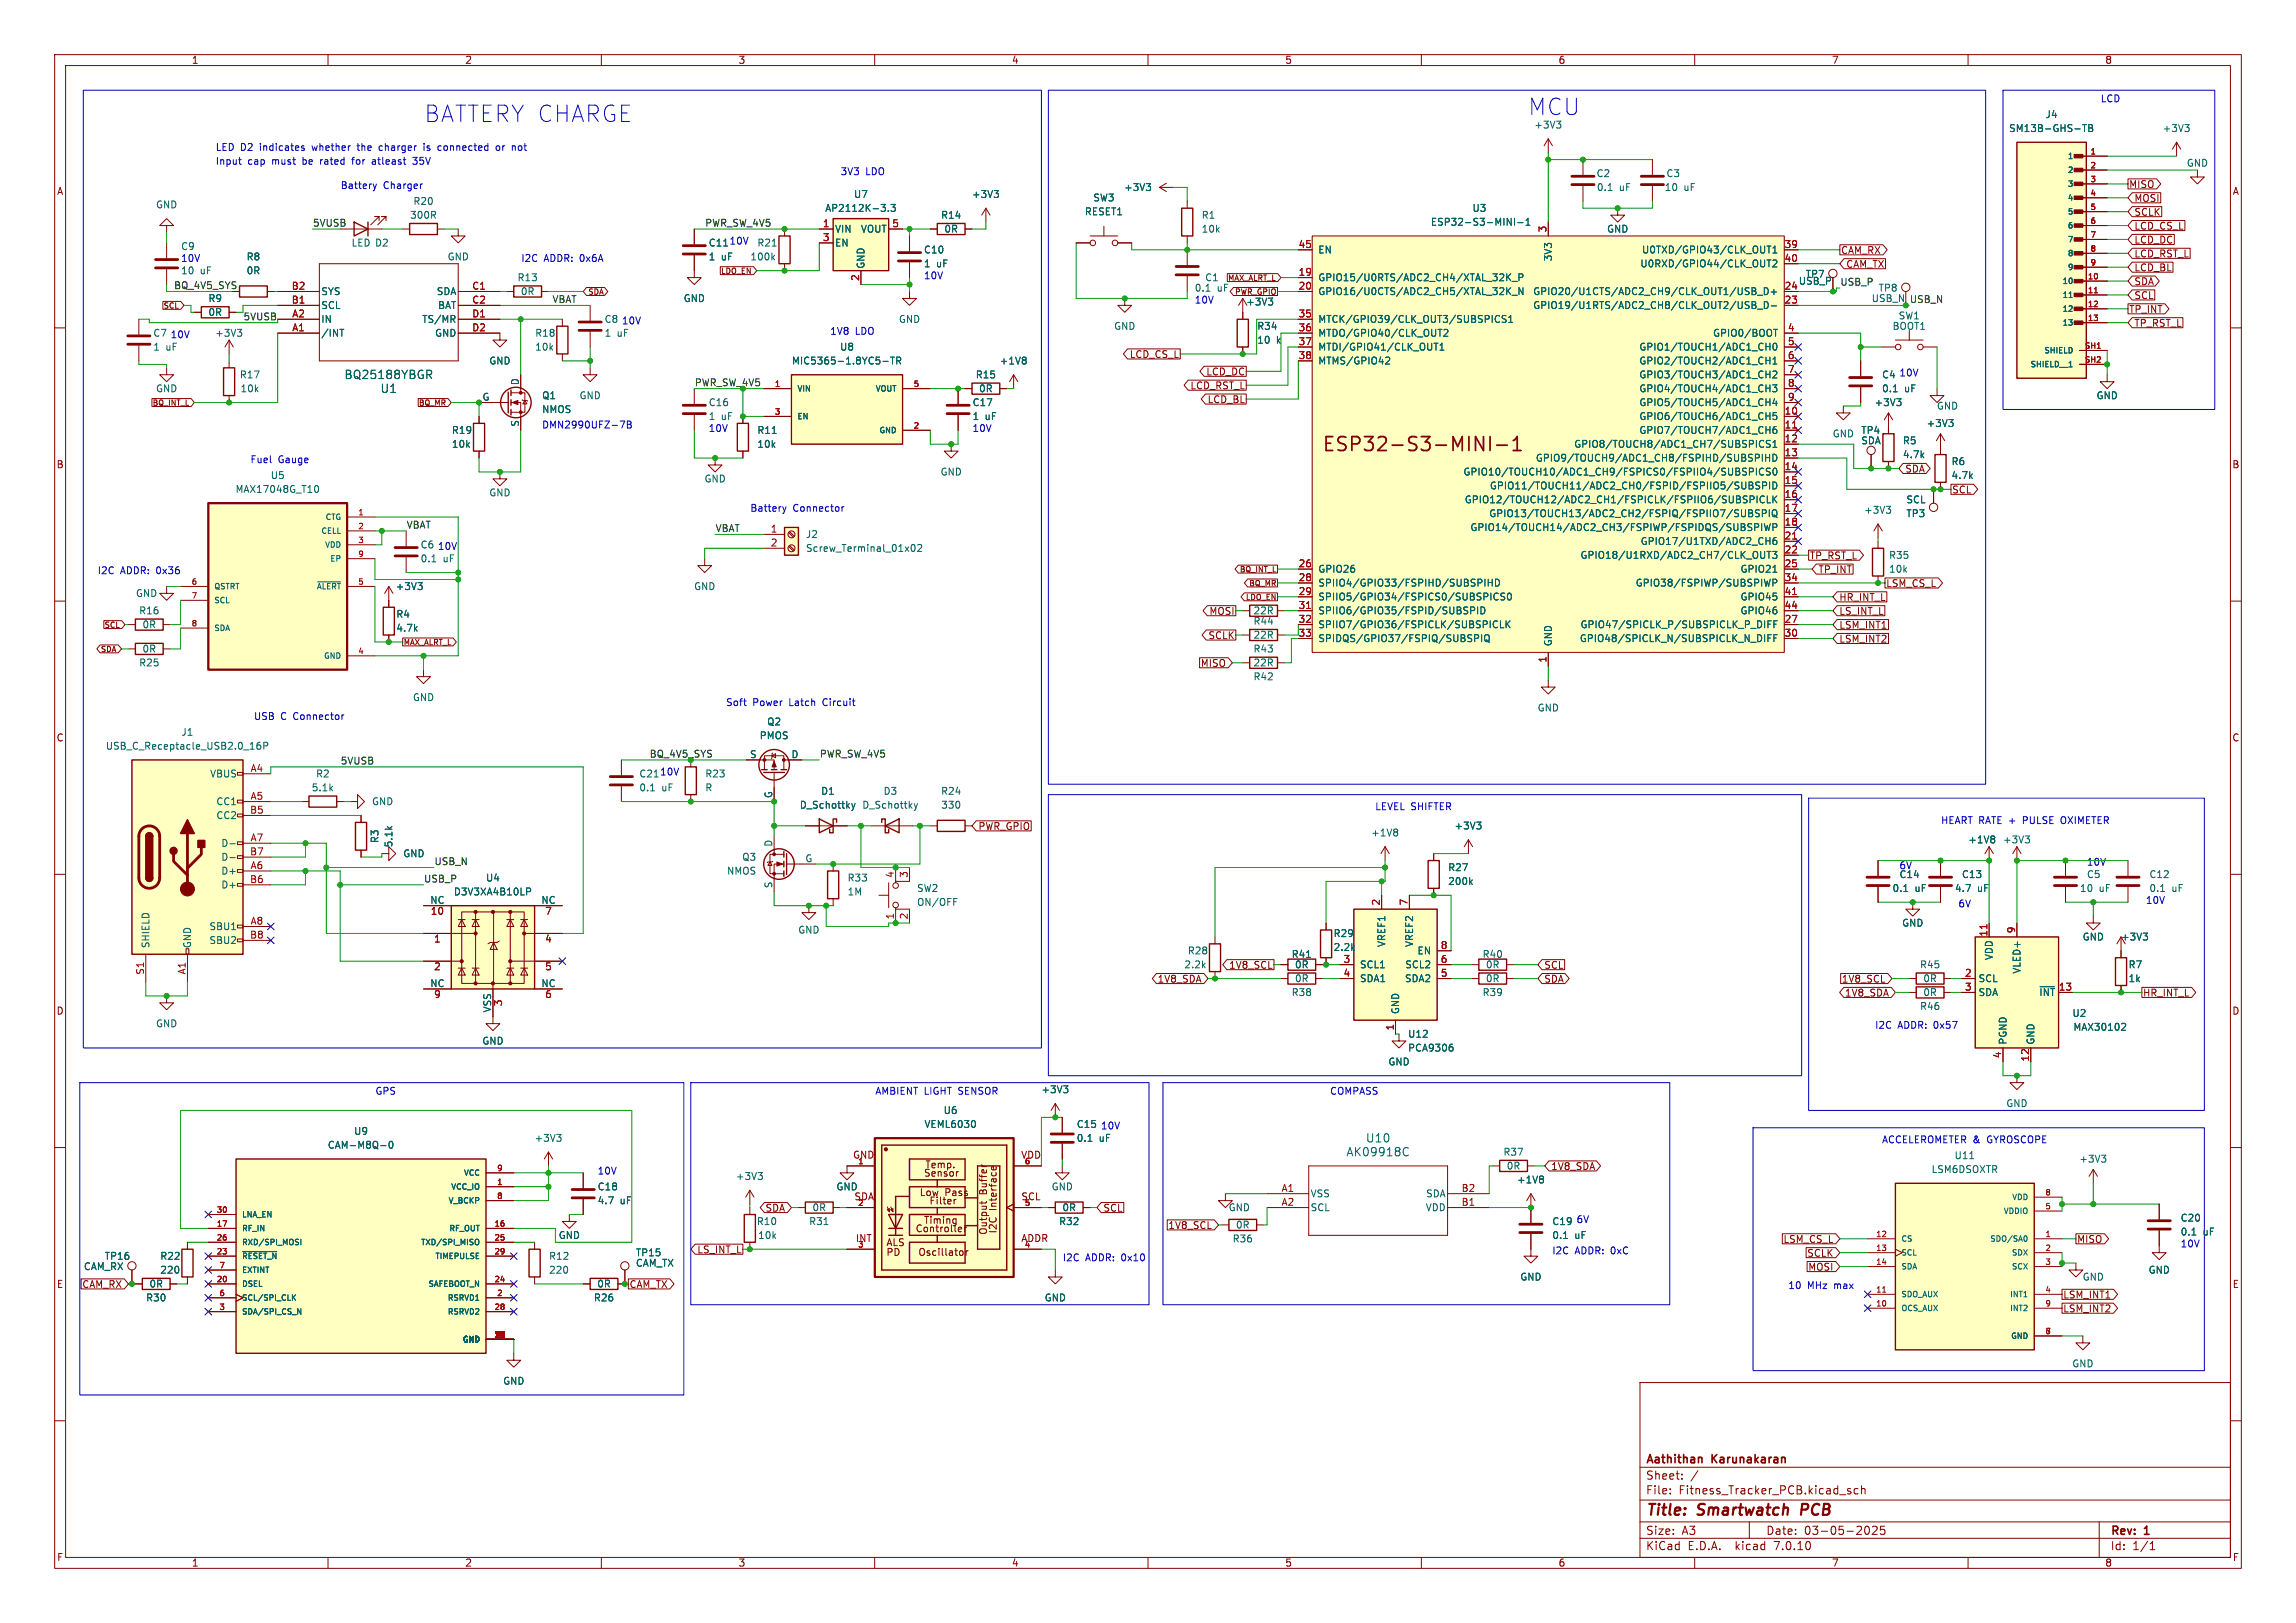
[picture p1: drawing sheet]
<svg xmlns="http://www.w3.org/2000/svg" width="420mm" height="297mm" viewBox="0 0 420 297" stroke-linecap="round" stroke-linejoin="round" font-family="sans-serif">
<defs><g id="words">
<g font-size="4.2" fill="#0000c2">
<text x="77.5" y="22.6">BATTERY CHARGE</text>
<text x="279.4" y="21.3">MCU</text>
</g>
<text font-size="3.5" fill="#840000" x="241.7" y="83">ESP32-S3-MINI-1</text>
<g font-size="2.8" fill="#840000">
<text x="301" y="277.9">Title:</text>
<text x="310.6" y="277.9">Smartwatch</text>
<text x="330.3" y="277.9">PCB</text>
</g>
<g font-size="2.1" fill="#006464">
<text x="62.9" y="69.6">BQ25188YBGR</text>
<text x="69.5" y="72.1">U1</text>
<text x="249.8" y="209.3">U10</text>
<text x="246.2" y="211.8">AK09918C</text>
</g>
<g font-size="2.1" fill="#840000">
<text x="301" y="268.2">Aathithan</text>
<text x="313.2" y="268.2">Karunakaran</text>
<text x="301" y="273.7">File:</text>
<text x="301" y="271">Sheet:</text>
<text x="307.1" y="273.7">Fitness_Tracker_PCB.kicad_sch</text>
<text x="301" y="281.1">Size:</text>
<text x="307.6" y="281.1">A3</text>
<text x="323" y="281.1">Date:</text>
<text x="330" y="281.1">03-05-2025</text>
<text x="386" y="281.3">Rev:</text>
<text x="392.4" y="281.3">1</text>
<text x="301" y="283.9">KiCad</text>
<text x="308.7" y="283.9">E.D.A.</text>
<text x="317.6" y="283.9">kicad</text>
<text x="324.8" y="283.9">7.0.10</text>
<text x="386" y="283.9">Id:</text>
<text x="390.1" y="283.9">1/1</text>
</g>
<g font-size="1.8" fill="#840000">
<text x="35" y="11.9">1</text>
<text x="85" y="11.9">2</text>
<text x="135" y="11.9">3</text>
<text x="185" y="11.9">4</text>
<text x="235" y="11.9">5</text>
<text x="285" y="11.9">6</text>
<text x="335" y="11.9">7</text>
<text x="385" y="11.9">8</text>
<text x="10.3" y="35.9">A</text>
<text x="389.4" y="34.6">MISO</text>
<text x="408.3" y="35.9">A</text>
<text x="390.3" y="37.2">MOSI</text>
<text x="390.3" y="39.7">SCLK</text>
<text x="336.7" y="46.7">CAM_RX</text>
<text x="390.3" y="44.8">LCD_DC</text>
<text x="390.3" y="42.2">LCD_CS_L</text>
<text x="390.3" y="47.3">LCD_RST_L</text>
<text x="337.6" y="49.2">CAM_TX</text>
<text x="390.3" y="49.8">LCD_BL</text>
<text x="390.3" y="52.4">SDA</text>
<text x="389.4" y="57.5">TP_INT</text>
<text x="390.3" y="54.9">SCL</text>
<text x="206.6" y="65.7">LCD_CS_L</text>
<text x="390.3" y="60">TP_RST_L</text>
<text x="217.7" y="71.4">LCD_RST_L</text>
<text x="220.6" y="68.9">LCD_DC</text>
<text x="220.8" y="74">LCD_BL</text>
<text x="10.3" y="85.9">B</text>
<text x="348.4" y="86.7">SDA</text>
<text x="408.2" y="85.9">B</text>
<text x="357" y="90.5">SCL</text>
<text x="331" y="102.6">TP_RST_L</text>
<text x="332.5" y="105.1">TP_INT</text>
<text x="344.9" y="107.6">LSM_CS_L</text>
<text x="221.1" y="112.7">MOSI</text>
<text x="336.4" y="110.2">HR_INT_L</text>
<text x="336.4" y="112.7">LS_INT_L</text>
<text x="221" y="117.2">SCLK</text>
<text x="336.4" y="117.8">LSM_INT2</text>
<text x="336.4" y="115.3">LSM_INT1</text>
<text x="219.5" y="122.2">MISO</text>
<text x="10.3" y="135.9">C</text>
<text x="408.2" y="135.9">C</text>
<text x="178.9" y="152.1">PWR_GPIO</text>
<text x="224.7" y="177.5">1V8_SCL</text>
<text x="282.4" y="177.5">SCL</text>
<text x="10.3" y="185.9">D</text>
<text x="211.7" y="180">1V8_SDA</text>
<text x="282.4" y="180">SDA</text>
<text x="336.8" y="180">1V8_SCL</text>
<text x="337.4" y="182.6">1V8_SDA</text>
<text x="391.9" y="182.6">HR_INT_L</text>
<text x="408.2" y="185.9">D</text>
<text x="155.9" y="212.2">GND</text>
<text x="168.9" y="215.5">Sensor</text>
<text x="169.2" y="214">Temp.</text>
<text x="186.7" y="212.2">VDD</text>
<text x="283.7" y="214.3">1V8_SDA</text>
<text x="139.9" y="221.9">SDA</text>
<text x="156.2" y="219.9">SDA</text>
<text x="168.1" y="219.1">Low</text>
<text x="169.9" y="220.6">Filter</text>
<text x="172.8" y="219.1">Pass</text>
<text x="180.7" y="218.6" transform="rotate(-90 180.7 218.6)">Buffer</text>
<text x="182.5" y="221.5" transform="rotate(-90 182.5 221.5)">Interface</text>
<text x="186.7" y="219.9">SCL</text>
<text x="201.7" y="221.9">SCL</text>
<text x="156.4" y="227.5">INT</text>
<text x="167.4" y="225.7">Controller</text>
<text x="168.9" y="224.2">Timing</text>
<text x="180.7" y="226.1" transform="rotate(-90 180.7 226.1)">Output</text>
<text x="182.5" y="225.8" transform="rotate(-90 182.5 225.8)">I2C</text>
<text x="186.7" y="227.5">ADDR</text>
<text x="213.6" y="225.1">1V8_SCL</text>
<text x="326.1" y="227.6">LSM_CS_L</text>
<text x="379.9" y="227.6">MISO</text>
<text x="127.5" y="229.6">LS_INT_L</text>
<text x="162" y="228.2">ALS</text>
<text x="162" y="230">PD</text>
<text x="167.9" y="230">Oscillator</text>
<text x="330.5" y="230.2">SCLK</text>
<text x="330.7" y="232.7">MOSI</text>
<text x="10.3" y="235.9">E</text>
<text x="15" y="235.9">CAM_RX</text>
<text x="115.1" y="235.9">CAM_TX</text>
<text x="377.3" y="237.8">LSM_INT1</text>
<text x="408.3" y="235.9">E</text>
<text x="377.3" y="240.3">LSM_INT2</text>
<text x="10.3" y="285.9">F</text>
<text x="35" y="286.9">1</text>
<text x="85" y="286.9">2</text>
<text x="135" y="286.9">3</text>
<text x="185" y="286.9">4</text>
<text x="235" y="286.9">5</text>
<text x="285" y="286.9">6</text>
<text x="335" y="286.9">7</text>
<text x="385" y="286.9">8</text>
<text x="408.3" y="285.9">F</text>
</g>
<g font-size="1.8" fill="#006464">
<text x="280.6" y="23.7">+3V3</text>
<text x="374.1" y="21.8">J4</text>
<text x="367.4" y="24.4">SM13B-GHS-TB</text>
<text x="395.5" y="24.4">+3V3</text>
<text x="205.5" y="35.2">+3V3</text>
<text x="291.9" y="32.6">C2</text>
<text x="292" y="35.2">0.1</text>
<text x="296.2" y="35.2">uF</text>
<text x="304.4" y="35.2">10</text>
<text x="304.7" y="32.6">C3</text>
<text x="308" y="35.2">uF</text>
<text x="399.9" y="30.7">GND</text>
<text x="28.4" y="38.3">GND</text>
<text x="74.9" y="40.2">300R</text>
<text x="75.5" y="37.7">R20</text>
<text x="150.8" y="39">AP2112K-3.3</text>
<text x="156.1" y="36.4">U7</text>
<text x="172" y="40.2">R14</text>
<text x="177.7" y="36.4">+3V3</text>
<text x="198.4" y="39.6">RESET1</text>
<text x="199.9" y="37.1">SW3</text>
<text x="219.7" y="40.2">R1</text>
<text x="261.6" y="41.5">ESP32-S3-MINI-1</text>
<text x="269.3" y="39">U3</text>
<text x="45" y="47.9">R8</text>
<text x="64.2" y="45.3">LED D2</text>
<text x="81.8" y="47.9">GND</text>
<text x="129.5" y="47.9">1</text>
<text x="129.5" y="45.3">C11</text>
<text x="131.9" y="47.9">uF</text>
<text x="137.2" y="47.9">100k</text>
<text x="138.4" y="45.3">R21</text>
<text x="152.7" y="42.8">VIN</text>
<text x="152.7" y="45.3">EN</text>
<text x="157.4" y="42.8">VOUT</text>
<text x="168.9" y="46.6">C10</text>
<text x="172.6" y="42.8">0R</text>
<text x="219.7" y="42.8">10k</text>
<text x="241" y="46.6">EN</text>
<text x="284.1" y="47.9" transform="rotate(-90 284.1 47.9)">3V3</text>
<text x="293.9" y="42.8">GND</text>
<text x="300.3" y="46.6">U0TXD/GPIO43/CLK_OUT1</text>
<text x="33" y="50.4">10</text>
<text x="36.6" y="50.4">uF</text>
<text x="45" y="50.4">0R</text>
<text x="94.6" y="51.7">R13</text>
<text x="158.3" y="49.3" transform="rotate(-90 158.3 49.3)">GND</text>
<text x="168.9" y="49.1">1</text>
<text x="171.3" y="49.1">uF</text>
<text x="220.4" y="51.7">C1</text>
<text x="222.6" y="53.6">uF</text>
<text x="241" y="51.7">GPIO15/U0RTS/ADC2_CH4/XTAL_32K_P</text>
<text x="300" y="49.1">U0RXD/GPIO44/CLK_OUT2</text>
<text x="328.9" y="52.3">USB_P</text>
<text x="330.2" y="51">TP7</text>
<text x="343.5" y="53.6">TP8</text>
<text x="38" y="55.5">R9</text>
<text x="38" y="58">0R</text>
<text x="58.7" y="59.3">IN</text>
<text x="58.7" y="56.7">SCL</text>
<text x="58.7" y="54.2">SYS</text>
<text x="77.1" y="59.3">TS/MR</text>
<text x="79.8" y="54.2">SDA</text>
<text x="80" y="56.7">BAT</text>
<text x="95.2" y="54.2">0R</text>
<text x="110.5" y="59.3">C8</text>
<text x="125" y="55.5">GND</text>
<text x="164.3" y="59.3">GND</text>
<text x="227.9" y="56.1">+3V3</text>
<text x="241" y="54.2">GPIO16/U0CTS/ADC2_CH5/XTAL_32K_N</text>
<text x="241" y="59.3">MTCK/GPIO39/CLK_OUT3/SUBSPICS1</text>
<text x="280.4" y="56.7">GPIO19/U1RTS/ADC2_CH8/CLK_OUT2/USB_D-</text>
<text x="280.4" y="54.2">GPIO20/U1CTS/ADC2_CH9/CLK_OUT1/USB_D+</text>
<text x="342.3" y="55.5">USB_N</text>
<text x="347.2" y="58.6">SW1</text>
<text x="27.9" y="61.8">C7</text>
<text x="27.9" y="64.4">1</text>
<text x="30.3" y="64.4">uF</text>
<text x="39.3" y="61.8">+3V3</text>
<text x="58.7" y="61.8">/INT</text>
<text x="79.5" y="61.8">GND</text>
<text x="97.8" y="64.4">10k</text>
<text x="97.8" y="61.8">R18</text>
<text x="110.5" y="61.8">1</text>
<text x="112.9" y="61.8">uF</text>
<text x="153.6" y="64.4">U8</text>
<text x="203.7" y="60.6">GND</text>
<text x="229.9" y="63.1">10</text>
<text x="229.9" y="60.6">R34</text>
<text x="233.5" y="63.1">k</text>
<text x="241" y="61.8">MTDO/GPIO40/CLK_OUT2</text>
<text x="241" y="64.4">MTDI/GPIO41/CLK_OUT1</text>
<text x="299.8" y="64.4">GPIO1/TOUCH1/ADC1_CH0</text>
<text x="313.3" y="61.8">GPIO0/BOOT</text>
<text x="346.1" y="60.6">BOOT1</text>
<text x="28.4" y="72">GND</text>
<text x="43.8" y="69.4">R17</text>
<text x="43.9" y="72">10k</text>
<text x="89.4" y="66.9">GND</text>
<text x="95" y="70.6" transform="rotate(-90 95 70.6)">D</text>
<text x="144.8" y="66.9">MIC5365-1.8YC5-TR</text>
<text x="178.4" y="69.4">R15</text>
<text x="179" y="72">0R</text>
<text x="182.8" y="66.9">+1V8</text>
<text x="241" y="66.9">MTMS/GPIO42</text>
<text x="299.8" y="66.9">GPIO2/TOUCH2/ADC1_CH1</text>
<text x="299.8" y="69.4">GPIO3/TOUCH3/ADC1_CH2</text>
<text x="299.8" y="72">GPIO4/TOUCH4/ADC1_CH3</text>
<text x="344.2" y="69.4">C4</text>
<text x="344.2" y="72">0.1</text>
<text x="348.4" y="72">uF</text>
<text x="88.2" y="73.4">G</text>
<text x="99.1" y="75.8">NMOS</text>
<text x="99.1" y="73.3">Q1</text>
<text x="105.9" y="73.3">GND</text>
<text x="129.5" y="77.1">1</text>
<text x="129.5" y="74.5">C16</text>
<text x="131.9" y="77.1">uF</text>
<text x="177.8" y="77.1">1</text>
<text x="177.8" y="74.5">C17</text>
<text x="180.2" y="77.1">uF</text>
<text x="299.8" y="77.1">GPIO6/TOUCH6/ADC1_CH5</text>
<text x="299.8" y="74.5">GPIO5/TOUCH5/ADC1_CH4</text>
<text x="342.8" y="74.5">+3V3</text>
<text x="354.2" y="75.2">GND</text>
<text x="383.4" y="73.3">GND</text>
<text x="82.6" y="82.1">10k</text>
<text x="82.6" y="79.6">R19</text>
<text x="95" y="78.2" transform="rotate(-90 95 78.2)">S</text>
<text x="138.4" y="82.1">10k</text>
<text x="138.4" y="79.6">R11</text>
<text x="287.9" y="82.1">GPIO8/TOUCH8/ADC1_CH7/SUBSPICS1</text>
<text x="299.8" y="79.6">GPIO7/TOUCH7/ADC1_CH6</text>
<text x="335.1" y="80.2">GND</text>
<text x="340.4" y="79.6">TP4</text>
<text x="340.4" y="81.5">SDA</text>
<text x="348" y="81.5">R5</text>
<text x="352.3" y="78.3">+3V3</text>
<text x="49.4" y="87.9">U5</text>
<text x="128.8" y="88.5">GND</text>
<text x="172" y="87.2">GND</text>
<text x="267.6" y="87.2">GPIO10/TOUCH10/ADC1_CH9/FSPICS0/FSPIIO4/SUBSPICS0</text>
<text x="272.4" y="89.8">GPIO11/TOUCH11/ADC2_CH0/FSPID/FSPIIO5/SUBSPID</text>
<text x="280.8" y="84.7">GPIO9/TOUCH9/ADC1_CH8/FSPIHD/SUBSPIHD</text>
<text x="348" y="84">4.7k</text>
<text x="356.9" y="85.3">R6</text>
<text x="356.9" y="87.9">4.7k</text>
<text x="43" y="90.4">MAX17048G_T10</text>
<text x="89.4" y="91">GND</text>
<text x="267.8" y="92.3">GPIO12/TOUCH12/ADC2_CH1/FSPICLK/FSPIIO6/SUBSPICLK</text>
<text x="272.3" y="94.8">GPIO13/TOUCH13/ADC2_CH2/FSPIQ/FSPIIO7/SUBSPIQ</text>
<text x="340.9" y="94.2">+3V3</text>
<text x="348.6" y="94.8">TP3</text>
<text x="348.6" y="92.3">SCL</text>
<text x="76.8" y="100.6">C6</text>
<text x="147.3" y="98.7">J2</text>
<text x="147.3" y="101.2">Screw_Terminal_01x02</text>
<text x="268.9" y="97.4">GPIO14/TOUCH14/ADC2_CH3/FSPIWP/FSPIDQS/SUBSPIWP</text>
<text x="300" y="99.9">GPIO17/U1TXD/ADC2_CH6</text>
<text x="76.8" y="103.1">0.1</text>
<text x="81" y="103.1">uF</text>
<text x="241" y="105">GPIO26</text>
<text x="241" y="107.5">SPIIO4/GPIO33/FSPIHD/SUBSPIHD</text>
<text x="289" y="102.5">GPIO18/U1RXD/ADC2_CH7/CLK_OUT3</text>
<text x="299.1" y="107.5">GPIO38/FSPIWP/SUBSPIWP</text>
<text x="318.3" y="105">GPIO21</text>
<text x="345.5" y="102.5">R35</text>
<text x="345.5" y="105">10k</text>
<text x="24.8" y="109.4">GND</text>
<text x="25.4" y="112.6">R16</text>
<text x="72.3" y="108.2">+3V3</text>
<text x="72.4" y="113.3">R4</text>
<text x="126.9" y="108.2">GND</text>
<text x="229.2" y="112.6">22R</text>
<text x="241" y="110.1">SPIIO5/GPIO34/FSPICS0/SUBSPICS0</text>
<text x="241" y="112.6">SPIIO6/GPIO35/FSPID/SUBSPID</text>
<text x="318.3" y="110.1">GPIO45</text>
<text x="318.3" y="112.6">GPIO46</text>
<text x="26" y="119.6">0R</text>
<text x="26" y="115.2">0R</text>
<text x="72.4" y="115.8">4.7k</text>
<text x="229.2" y="119.6">R43</text>
<text x="229.2" y="117.1">22R</text>
<text x="229.2" y="114.5">R44</text>
<text x="241" y="115.2">SPIIO7/GPIO36/FSPICLK/SUBSPICLK</text>
<text x="241" y="117.7">SPIDQS/GPIO37/FSPIQ/SUBSPIQ</text>
<text x="284.1" y="118.4" transform="rotate(-90 284.1 118.4)">GND</text>
<text x="288.9" y="117.7">GPIO48/SPICLK_N/SUBSPICLK_N_DIFF</text>
<text x="289" y="115.2">GPIO47/SPICLK_P/SUBSPICLK_P_DIFF</text>
<text x="25.4" y="122.1">R25</text>
<text x="229.2" y="124.7">R42</text>
<text x="229.2" y="122.1">22R</text>
<text x="75.4" y="128.5">GND</text>
<text x="281.2" y="130.4">GND</text>
<text x="19.3" y="137.4">USB_C_Receptacle_USB2.0_16P</text>
<text x="33.1" y="134.8">J1</text>
<text x="138.9" y="135.5">PMOS</text>
<text x="140.2" y="132.9">Q2</text>
<text x="38.3" y="142.5">VBUS</text>
<text x="57.7" y="142.5">R2</text>
<text x="116.8" y="142.5">C21</text>
<text x="128.9" y="142.5">R23</text>
<text x="137.1" y="138.8">S</text>
<text x="144.7" y="138.8">D</text>
<text x="39.5" y="147.5">CC1</text>
<text x="56.9" y="145">5.1k</text>
<text x="68" y="147.5">GND</text>
<text x="116.8" y="145">0.1</text>
<text x="121" y="145">uF</text>
<text x="128.9" y="145">R</text>
<text x="141.4" y="146.2" transform="rotate(-90 141.4 146.2)">G</text>
<text x="146.2" y="148.2">D_Schottky</text>
<text x="150.1" y="145.6">D1</text>
<text x="157.6" y="148.2">D_Schottky</text>
<text x="161.5" y="145.6">D3</text>
<text x="172" y="145.6">R24</text>
<text x="172.1" y="148.2">330</text>
<text x="39.5" y="150.1">CC2</text>
<text x="40.4" y="155.2">D-</text>
<text x="69.4" y="154.4" transform="rotate(-90 69.4 154.4)">R3</text>
<text x="72" y="155.2" transform="rotate(-90 72 155.2)">5.1k</text>
<text x="141.4" y="155" transform="rotate(-90 141.4 155)">D</text>
<text x="250.7" y="153.3">+1V8</text>
<text x="266" y="152">+3V3</text>
<text x="359.9" y="154.5">+1V8</text>
<text x="366.3" y="154.5">+3V3</text>
<text x="40.4" y="160.2">D+</text>
<text x="40.4" y="157.7">D-</text>
<text x="73.7" y="157.1">GND</text>
<text x="88.8" y="161.5">U4</text>
<text x="132.9" y="160.2">NMOS</text>
<text x="135.7" y="157.7">Q3</text>
<text x="147.2" y="157.9">G</text>
<text x="154.9" y="161.5">R33</text>
<text x="264.8" y="159.6">R27</text>
<text x="347.3" y="159.1">6V</text>
<text x="347.4" y="160.9">C14</text>
<text x="358.8" y="160.9">C13</text>
<text x="381.6" y="160.9">C5</text>
<text x="393.1" y="160.9">C12</text>
<text x="40.4" y="162.8">D+</text>
<text x="78.6" y="165.5">NC</text>
<text x="82.9" y="164.1">D3V3XA4B10LP</text>
<text x="98.9" y="165.5">NC</text>
<text x="141.4" y="162.6" transform="rotate(-90 141.4 162.6)">S</text>
<text x="154.9" y="164.1">1M</text>
<text x="167.6" y="163.4">SW2</text>
<text x="167.6" y="166">ON/OFF</text>
<text x="264.8" y="162.2">200k</text>
<text x="346.1" y="163.4">0.1</text>
<text x="350.3" y="163.4">uF</text>
<text x="357.5" y="163.4">4.7</text>
<text x="361.7" y="163.4">uF</text>
<text x="380.4" y="163.4">10</text>
<text x="384" y="163.4">uF</text>
<text x="397.3" y="163.4">uF</text>
<text x="27.5" y="173.6" transform="rotate(-90 27.5 173.6)">SHIELD</text>
<text x="35.2" y="173.6" transform="rotate(-90 35.2 173.6)">GND</text>
<text x="38.2" y="170.4">SBU1</text>
<text x="38.2" y="172.9">SBU2</text>
<text x="145.9" y="171">GND</text>
<text x="243.8" y="171.7">R29</text>
<text x="253.6" y="173.4" transform="rotate(-90 253.6 173.4)">VREF1</text>
<text x="258.7" y="173.4" transform="rotate(-90 258.7 173.4)">VREF2</text>
<text x="347.8" y="169.8">GND</text>
<text x="380.9" y="172.3">GND</text>
<text x="387.9" y="172.3">+3V3</text>
<text x="216.5" y="177.4">2.2k</text>
<text x="217.2" y="174.9">R28</text>
<text x="236.2" y="175.5">R41</text>
<text x="236.8" y="177.4">0R</text>
<text x="236.8" y="179.9">0R</text>
<text x="243.8" y="174.2">2.2k</text>
<text x="248.7" y="177.4">SCL1</text>
<text x="248.7" y="179.9">SDA1</text>
<text x="256.9" y="179.9">SDA2</text>
<text x="257" y="177.4">SCL2</text>
<text x="259.2" y="174.9">EN</text>
<text x="271.1" y="175.5">R40</text>
<text x="271.7" y="177.4">0R</text>
<text x="271.7" y="179.9">0R</text>
<text x="351.1" y="177.4">R45</text>
<text x="351.7" y="179.9">0R</text>
<text x="361.8" y="179.9">SCL</text>
<text x="364.7" y="175.8" transform="rotate(-90 364.7 175.8)">VDD</text>
<text x="369.8" y="178.3" transform="rotate(-90 369.8 178.3)">VLED+</text>
<text x="389.3" y="177.4">R7</text>
<text x="389.3" y="179.9">1k</text>
<text x="78.6" y="180.7">NC</text>
<text x="89.9" y="185.4" transform="rotate(-90 89.9 185.4)">VSS</text>
<text x="98.9" y="180.7">NC</text>
<text x="236.2" y="182.5">R38</text>
<text x="256.1" y="185.7" transform="rotate(-90 256.1 185.7)">GND</text>
<text x="271.1" y="182.5">R39</text>
<text x="351.1" y="185">R46</text>
<text x="351.7" y="182.5">0R</text>
<text x="361.8" y="182.5">SDA</text>
<text x="372.9" y="182.5">~{INT}</text>
<text x="28.4" y="188.2">GND</text>
<text x="88.1" y="191.4">GND</text>
<text x="257.5" y="190.1">U12</text>
<text x="367.3" y="191.3" transform="rotate(-90 367.3 191.3)">PGND</text>
<text x="372.3" y="191.3" transform="rotate(-90 372.3 191.3)">GND</text>
<text x="379" y="186.3">U2</text>
<text x="379.2" y="188.8">MAX30102</text>
<text x="253.9" y="195.2">GND</text>
<text x="257.5" y="192.6">PCA9306</text>
<text x="190.4" y="200.3">+3V3</text>
<text x="366.9" y="202.8">GND</text>
<text x="64.7" y="207.9">U9</text>
<text x="97.7" y="209.1">+3V3</text>
<text x="169" y="206.6">VEML6030</text>
<text x="172.5" y="204.1">U6</text>
<text x="196.9" y="206.6">C15</text>
<text x="196.9" y="209.1">0.1</text>
<text x="201.1" y="209.1">uF</text>
<text x="59.9" y="210.4">CAM-M8Q-0</text>
<text x="274.9" y="211.7">R37</text>
<text x="275.5" y="214.2">0R</text>
<text x="353.2" y="214.9">LSM6DSOXTR</text>
<text x="357.4" y="212.3">U11</text>
<text x="380.3" y="213">+3V3</text>
<text x="109.2" y="218">C18</text>
<text x="109.2" y="220.6">4.7</text>
<text x="113.4" y="220.6">uF</text>
<text x="134.5" y="216.1">+3V3</text>
<text x="148.5" y="221.8">0R</text>
<text x="152.9" y="218">GND</text>
<text x="192.3" y="218">GND</text>
<text x="194.2" y="221.8">0R</text>
<text x="224.7" y="221.8">GND</text>
<text x="239.6" y="219.3">VSS</text>
<text x="239.6" y="221.8">SCL</text>
<text x="260.7" y="221.8">VDD</text>
<text x="260.8" y="219.3">SDA</text>
<text x="277.4" y="216.8">+1V8</text>
<text x="102.1" y="226.9">GND</text>
<text x="138.3" y="224.4">R10</text>
<text x="138.6" y="226.9">10k</text>
<text x="147.9" y="224.4">R31</text>
<text x="193.6" y="224.4">R32</text>
<text x="225.4" y="227.6">R36</text>
<text x="226" y="225">0R</text>
<text x="283.9" y="224.4">C19</text>
<text x="283.9" y="226.9">0.1</text>
<text x="288" y="226.9">uF</text>
<text x="398.8" y="223.7">C20</text>
<text x="398.8" y="226.3">0.1</text>
<text x="403" y="226.3">uF</text>
<text x="15.2" y="232.6">CAM_RX</text>
<text x="19.1" y="230.7">TP16</text>
<text x="29.2" y="233.3">220</text>
<text x="29.2" y="230.7">R22</text>
<text x="100.3" y="233.3">220</text>
<text x="100.3" y="230.7">R12</text>
<text x="116.2" y="232">CAM_TX</text>
<text x="116.2" y="230.1">TP15</text>
<text x="392.9" y="233.3">GND</text>
<text x="26.6" y="238.4">R30</text>
<text x="27.2" y="235.8">0R</text>
<text x="108.5" y="238.4">R26</text>
<text x="109.1" y="235.8">0R</text>
<text x="191" y="238.4">GND</text>
<text x="278" y="234.5">GND</text>
<text x="380.9" y="234.5">GND</text>
<text x="379" y="250.4">GND</text>
<text x="91.9" y="253.6">GND</text>
</g>
<g font-size="1.8" fill="#0000c2">
<text x="384.2" y="18.8">LCD</text>
<text x="39.4" y="27.7">LED D2</text>
<text x="47.6" y="27.7">indicates</text>
<text x="57.4" y="27.7">whether</text>
<text x="65.9" y="27.7">the</text>
<text x="70" y="27.7">charger</text>
<text x="78.4" y="27.7">is</text>
<text x="81.2" y="27.7">connected</text>
<text x="92" y="27.7">or</text>
<text x="95.1" y="27.7">not</text>
<text x="39.4" y="30.2">Input</text>
<text x="45.3" y="30.2">cap</text>
<text x="49.9" y="30.2">must</text>
<text x="55.6" y="30.2">be</text>
<text x="59.1" y="30.2">rated</text>
<text x="62.2" y="34.7">Battery</text>
<text x="65.1" y="30.2">for</text>
<text x="69" y="30.2">atleast</text>
<text x="70.1" y="34.7">Charger</text>
<text x="76.7" y="30.2">35V</text>
<text x="153.7" y="32.1">3V3</text>
<text x="158.3" y="32.1">LDO</text>
<text x="33" y="45.9">C9</text>
<text x="133.3" y="44.8">10V</text>
<text x="33" y="48">10V</text>
<text x="95.2" y="48">I2C</text>
<text x="99.5" y="48">ADDR: 0x6A</text>
<text x="168.9" y="51.2">10V</text>
<text x="218.4" y="53.6">0.1</text>
<text x="113.7" y="59.4">10V</text>
<text x="218.4" y="55.6">10V</text>
<text x="31.1" y="62">10V</text>
<text x="151.8" y="61.3">1V8</text>
<text x="156.4" y="61.3">LDO</text>
<text x="347.3" y="69">10V</text>
<text x="99.1" y="78.5">DMN2990UFZ-7B</text>
<text x="129.5" y="79.1">10V</text>
<text x="177.8" y="79.1">10V</text>
<text x="45.7" y="84.8">Fuel</text>
<text x="50.9" y="84.8">Gauge</text>
<text x="137.2" y="93.7">Battery</text>
<text x="145" y="93.7">Connector</text>
<text x="80" y="100.7">10V</text>
<text x="17.8" y="105.2">I2C</text>
<text x="22" y="105.2">ADDR: 0x36</text>
<text x="46.4" y="131.8">USB</text>
<text x="51.3" y="131.8">C Connector</text>
<text x="132.7" y="129.3">Soft</text>
<text x="137.7" y="129.3">Power</text>
<text x="144.5" y="129.3">Latch</text>
<text x="150.8" y="129.3">Circuit</text>
<text x="120.6" y="142">10V</text>
<text x="251.5" y="148.3">LEVEL SHIFTER</text>
<text x="355" y="150.9">HEART RATE +</text>
<text x="370.3" y="150.9">PULSE</text>
<text x="377.5" y="150.9">OXIMETER</text>
<text x="381.6" y="158.5">10V</text>
<text x="358.1" y="166.1">6V</text>
<text x="392.4" y="165.5">10V</text>
<text x="393.1" y="163.4">0.1</text>
<text x="342.9" y="188.3">I2C</text>
<text x="347.2" y="188.3">ADDR: 0x57</text>
<text x="68.6" y="200.4">GPS</text>
<text x="160" y="200.4">AMBIENT LIGHT SENSOR</text>
<text x="243.2" y="200.4">COMPASS</text>
<text x="201.3" y="206.8">10V</text>
<text x="344.2" y="209.3">ACCELEROMETER &amp;</text>
<text x="363.6" y="209.3">GYROSCOPE</text>
<text x="109.2" y="215">10V</text>
<text x="288.3" y="223.9">6V</text>
<text x="194.3" y="230.9">I2C</text>
<text x="198.6" y="230.9">ADDR: 0x10</text>
<text x="283.8" y="229.6">I2C</text>
<text x="288.1" y="229.6">ADDR: 0xC</text>
<text x="398.8" y="228.4">10V</text>
<text x="327" y="236">10</text>
<text x="330.6" y="236">MHz</text>
<text x="335.6" y="236">max</text>
</g>
<g font-size="1.8" fill="#0f0f0f">
<text x="57.1" y="41.6">5VUSB</text>
<text x="128.9" y="41.6">PWR_SW_4V5</text>
<text x="31.7" y="53">BQ_4V5_SYS</text>
<text x="336.5" y="52.4">USB_P</text>
<text x="44.4" y="58.7">5VUSB</text>
<text x="101" y="55.5">VBAT</text>
<text x="349.2" y="55.5">USB_N</text>
<text x="74.3" y="96.8">VBAT</text>
<text x="130.8" y="97.4">VBAT</text>
<text x="62.2" y="140">5VUSB</text>
<text x="149.9" y="138.7">PWR_SW_4V5</text>
<text x="77.5" y="161.6">USB_P</text>
<text x="79.4" y="158.4">USB_N</text>
</g>
<g font-size="1.8" fill="#a90000">
<text x="150.4" y="41.7">1</text>
<text x="163.1" y="41.7">5</text>
<text x="150.4" y="44.2">3</text>
<text x="237.4" y="45.5">45</text>
<text x="283" y="42.6" transform="rotate(-90 283 42.6)">3</text>
<text x="326.3" y="45.5">39</text>
<text x="53.3" y="53.1">B2</text>
<text x="86.3" y="53.1">C1</text>
<text x="157.2" y="51.5" transform="rotate(-90 157.2 51.5)">2</text>
<text x="237.4" y="50.5">19</text>
<text x="237.4" y="53.1">20</text>
<text x="326.3" y="53.1">24</text>
<text x="326.3" y="48">40</text>
<text x="53.3" y="55.6">B1</text>
<text x="53.4" y="58.2">A2</text>
<text x="86.3" y="55.6">C2</text>
<text x="86.3" y="58.2">D1</text>
<text x="237.4" y="58.2">35</text>
<text x="326.3" y="55.6">23</text>
<text x="53.4" y="60.7">A1</text>
<text x="86.3" y="60.7">D2</text>
<text x="237.4" y="60.7">36</text>
<text x="237.4" y="63.2">37</text>
<text x="237.4" y="65.8">38</text>
<text x="327" y="60.7">4</text>
<text x="327" y="63.2">5</text>
<text x="327" y="65.8">6</text>
<text x="327" y="68.3">7</text>
<text x="327" y="70.9">8</text>
<text x="326.3" y="75.9">10</text>
<text x="327" y="73.4">9</text>
<text x="326.3" y="78.5">11</text>
<text x="326.3" y="81">12</text>
<text x="326.3" y="83.6">13</text>
<text x="326.3" y="86.1">14</text>
<text x="326.3" y="88.6">15</text>
<text x="326.3" y="91.2">16</text>
<text x="326.3" y="93.7">17</text>
<text x="140.9" y="97.5">1</text>
<text x="140.9" y="100.1">2</text>
<text x="326.3" y="96.3">18</text>
<text x="326.3" y="98.8">21</text>
<text x="326.3" y="101.3">22</text>
<text x="237.4" y="103.9">26</text>
<text x="237.4" y="106.4">28</text>
<text x="326.3" y="103.9">25</text>
<text x="326.3" y="106.4">34</text>
<text x="237.4" y="109">29</text>
<text x="237.4" y="111.5">31</text>
<text x="326.3" y="109">41</text>
<text x="326.3" y="111.5">44</text>
<text x="237.4" y="114">32</text>
<text x="237.4" y="116.6">33</text>
<text x="326.3" y="114">27</text>
<text x="326.3" y="116.6">30</text>
<text x="283" y="121.4" transform="rotate(-90 283 121.4)">1</text>
<text x="45.7" y="141.4">A4</text>
<text x="45.6" y="149">B5</text>
<text x="45.7" y="146.4">A5</text>
<text x="45.7" y="154.1">A7</text>
<text x="45.6" y="161.7">B6</text>
<text x="45.6" y="156.6">B7</text>
<text x="45.7" y="159.1">A6</text>
<text x="163.6" y="160.7" transform="rotate(-90 163.6 160.7)">4</text>
<text x="166.1" y="160.7" transform="rotate(-90 166.1 160.7)">3</text>
<text x="78.7" y="167.7">10</text>
<text x="99.6" y="167.7">7</text>
<text x="252.5" y="165.8" transform="rotate(-90 252.5 165.8)">2</text>
<text x="257.6" y="165.8" transform="rotate(-90 257.6 165.8)">7</text>
<text x="45.6" y="171.8">B8</text>
<text x="45.7" y="169.3">A8</text>
<text x="79.3" y="172.8">1</text>
<text x="99.6" y="172.8">4</text>
<text x="163.6" y="168.3" transform="rotate(-90 163.6 168.3)">1</text>
<text x="166.1" y="168.3" transform="rotate(-90 166.1 168.3)">2</text>
<text x="263.5" y="173.7">8</text>
<text x="363.6" y="171.5" transform="rotate(-90 363.6 171.5)">11</text>
<text x="368.7" y="170.9" transform="rotate(-90 368.7 170.9)">9</text>
<text x="26.4" y="178.5" transform="rotate(-90 26.4 178.5)">S1</text>
<text x="34" y="178.4" transform="rotate(-90 34 178.4)">A1</text>
<text x="79.3" y="177.9">2</text>
<text x="99.6" y="177.9">5</text>
<text x="245.7" y="176.3">3</text>
<text x="245.7" y="178.8">4</text>
<text x="263.5" y="178.8">5</text>
<text x="263.5" y="176.3">6</text>
<text x="359.3" y="178.8">2</text>
<text x="79.3" y="183">9</text>
<text x="92.2" y="184.2" transform="rotate(-90 92.2 184.2)">3</text>
<text x="99.6" y="183">6</text>
<text x="359.3" y="181.4">3</text>
<text x="376.5" y="181.4">13</text>
<text x="255" y="188.7" transform="rotate(-90 255 188.7)">1</text>
<text x="366.1" y="193.7" transform="rotate(-90 366.1 193.7)">4</text>
<text x="371.2" y="194.4" transform="rotate(-90 371.2 194.4)">12</text>
<text x="234.3" y="218.2">A1</text>
<text x="234.3" y="220.7">A2</text>
<text x="267.3" y="220.7">B1</text>
<text x="267.3" y="218.2">B2</text>
</g>
<g font-size="1.8" fill="#009600">
<text x="127" y="70.8">PWR_SW_4V5</text>
<text x="118.7" y="138.7">BQ_4V5_SYS</text>
</g>
<g font-size="1.4" fill="#006464">
<text x="378.1" y="29.3">1</text>
<text x="378.1" y="31.9">2</text>
<text x="378.1" y="34.4">3</text>
<text x="378.1" y="36.9">4</text>
<text x="378.1" y="39.5">5</text>
<text x="378.1" y="42">6</text>
<text x="378.1" y="44.6">7</text>
<text x="378.1" y="47.1">8</text>
<text x="377.2" y="52.2">10</text>
<text x="378.1" y="49.6">9</text>
<text x="225.8" y="54.1">PWR_GPIO</text>
<text x="377.2" y="54.7">11</text>
<text x="377.2" y="57.3">12</text>
<text x="377.2" y="59.8">13</text>
<text x="373.8" y="64.9">SHIELD</text>
<text x="145.8" y="71.9">VIN</text>
<text x="160.1" y="71.9">VOUT</text>
<text x="371.3" y="67.4">SHIELD__1</text>
<text x="145.8" y="76.9">EN</text>
<text x="160.7" y="79.5">GND</text>
<text x="59.4" y="95.4">CTG</text>
<text x="58.6" y="97.9">CELL</text>
<text x="59.3" y="100.4">VDD</text>
<text x="60.3" y="103">EP</text>
<text x="39.1" y="108.1">QSTRT</text>
<text x="39.1" y="110.6">SCL</text>
<text x="57.8" y="108.1">~{ALERT}</text>
<text x="39.1" y="115.7">SDA</text>
<text x="59.1" y="120.8">GND</text>
<text x="84.7" y="215.4">VCC</text>
<text x="81.9" y="220.4">V_BCKP</text>
<text x="82.4" y="217.9">VCC_IO</text>
<text x="367.9" y="219.8">VDD</text>
<text x="44.2" y="225.5">RF_IN</text>
<text x="44.2" y="223">LNA_EN</text>
<text x="82.1" y="225.5">RF_OUT</text>
<text x="347.7" y="227.4">CS</text>
<text x="363.9" y="227.4">SDO/SA0</text>
<text x="366.4" y="222.4">VDDIO</text>
<text x="44.2" y="230.6">~{RESET_N}</text>
<text x="44.2" y="228.1">RXD/SPI_MOSI</text>
<text x="44.2" y="233.1">EXTINT</text>
<text x="76.9" y="228.1">TXD/SPI_MISO</text>
<text x="79.5" y="230.6">TIMEPULSE</text>
<text x="347.7" y="230">SCL</text>
<text x="347.7" y="232.5">SDA</text>
<text x="367.9" y="230">SDX</text>
<text x="367.9" y="232.5">SCX</text>
<text x="44.2" y="235.7">DSEL</text>
<text x="44.2" y="238.2">SCL/SPI_CLK</text>
<text x="78.2" y="235.7">SAFEBOOT_N</text>
<text x="81.8" y="238.2">RSRVD1</text>
<text x="347.7" y="237.6">SDO_AUX</text>
<text x="367.6" y="237.6">INT1</text>
<text x="44.2" y="240.8">SDA/SPI_CS_N</text>
<text x="81.8" y="240.8">RSRVD2</text>
<text x="84.5" y="245.8">GND</text>
<text x="347.7" y="240.1">OCS_AUX</text>
<text x="367.6" y="240.1">INT2</text>
<text x="367.7" y="245.2">GND</text>
</g>
<g font-size="1.4" fill="#a90000">
<text x="382.3" y="28.3">1</text>
<text x="382.3" y="30.9">2</text>
<text x="382.3" y="33.4">3</text>
<text x="382.3" y="35.9">4</text>
<text x="382.3" y="38.5">5</text>
<text x="382.3" y="41">6</text>
<text x="382.3" y="43.6">7</text>
<text x="382.3" y="46.1">8</text>
<text x="381.8" y="51.2">10</text>
<text x="381.8" y="53.7">11</text>
<text x="382.3" y="48.6">9</text>
<text x="381.8" y="56.3">12</text>
<text x="381.8" y="58.8">13</text>
<text x="381.3" y="63.9">SH1</text>
<text x="141.6" y="70.9">1</text>
<text x="167" y="70.9">5</text>
<text x="381.3" y="66.4">SH2</text>
<text x="141.6" y="75.9">3</text>
<text x="167" y="78.5">2</text>
<text x="65.4" y="94.4">1</text>
<text x="65.4" y="96.9">2</text>
<text x="65.4" y="99.4">3</text>
<text x="65.4" y="102">9</text>
<text x="34.9" y="107.1">6</text>
<text x="65.4" y="107.1">5</text>
<text x="34.9" y="109.6">7</text>
<text x="34.9" y="114.7">8</text>
<text x="65.4" y="119.8">4</text>
<text x="90.8" y="214.4">9</text>
<text x="156.9" y="213.1">1</text>
<text x="187.3" y="213.1">6</text>
<text x="39.5" y="222">30</text>
<text x="90.8" y="216.9">1</text>
<text x="90.8" y="219.5">8</text>
<text x="156.9" y="220.7">2</text>
<text x="187.3" y="220.7">5</text>
<text x="374" y="221.4">5</text>
<text x="374" y="218.8">8</text>
<text x="39.5" y="224.5">17</text>
<text x="39.5" y="227.1">26</text>
<text x="90.3" y="224.5">16</text>
<text x="90.3" y="227.1">25</text>
<text x="343.1" y="226.4">12</text>
<text x="374" y="226.4">1</text>
<text x="39.5" y="229.6">23</text>
<text x="40" y="232.2">7</text>
<text x="90.3" y="229.6">29</text>
<text x="156.9" y="228.3">3</text>
<text x="187.3" y="228.3">4</text>
<text x="343.1" y="229">13</text>
<text x="343.1" y="231.5">14</text>
<text x="374" y="229">2</text>
<text x="374" y="231.5">3</text>
<text x="39.5" y="234.7">20</text>
<text x="40" y="239.8">3</text>
<text x="40" y="237.2">6</text>
<text x="90.3" y="234.7">24</text>
<text x="90.3" y="239.8">28</text>
<text x="90.8" y="237.2">2</text>
<text x="343.1" y="239.1">10</text>
<text x="343.1" y="236.6">11</text>
<text x="374" y="236.6">4</text>
<text x="374" y="239.1">9</text>
<text x="90.8" y="244.9">41</text>
<text x="91.1" y="244.9">2</text>
<text x="91.1" y="244.9">1</text>
<text x="374" y="244.2">7</text>
</g>
<g font-size="1.4" fill="#840000">
<text x="131.8" y="50.3">LDO_EN</text>
<text x="224.5" y="51.6">MAX_ALRT_L</text>
<text x="29.8" y="56.7">SCL</text>
<text x="107.5" y="54.1">SDA</text>
<text x="27.8" y="74.5">BQ_INT_L</text>
<text x="76.5" y="74.5">BQ_MR</text>
<text x="226.7" y="104.9">BQ_INT_L</text>
<text x="228.4" y="107.5">BQ_MR</text>
<text x="227.8" y="110">LDO_EN</text>
<text x="18.3" y="119.5">SDA</text>
<text x="19" y="115.1">SCL</text>
<text x="73.8" y="118.3">MAX_ALRT_L</text>
</g>
</g></defs>
<g fill="none" stroke="#840000" stroke-width=".18">
<path d="M10 10h400v277h-400zM12 12h396v273h-396zM60 10v2M110 10v2M160 10v2M210 10v2M260 10v2M310 10v2M360 10v2M180.3 38.1l-.7 1.3M180.3 38.1v2.5M180.3 38.1l.8 1.3"/>
<path d="M212.1 34.3l1.3 .8M212.1 34.3h2.5M213.4 33.5l-1.3 .8M217.2 36.8v1.3M283.2 25.4v2.5M283.2 25.4l-.8 1.3M283.2 25.4l.8 1.3M289.6 29.2v2.8M289.6 34v2.8M295.9 38.1v1.3h1.3l-1.3 1.2-1.3-1.2h1.3M302.3 29.2v2.8M302.3 34v2.8"/>
<path d="M380.4 28.6h5M380.4 31.1h5M380.4 33.7h5M380.4 36.2h5M380.4 38.7h5M389.3 32.7h5.2l.7 1-.7 .9h-5.2zM390 35.3h5.2v1.8h-5.2l-.7-.9zM390 37.8h5.4v1.9h-5.4l-.7-1zM398.1 26l-.7 1.3M398.1 26v2.6M398.1 26l.8 1.3M402 31.1v1.3h1.2l-1.2 1.3-1.3-1.3h1.3"/>
<path d="M10 60h2M25.4 58.4v2.8M29.8 55.2h3.3l.6 .7-.6 .7h-3.3zM30.5 41.3h1.2l-1.2-1.3-1.3 1.3h1.3v1.2M30.5 44.5v2.7M30.5 49.3v2.8M35.6 57.2h1.2M41.9 57.2h1.3M42.5 53.3h1.3M48.9 53.3h1.3M50.8 58.4h7.6M50.8 55.9h7.6"/>
<path d="M50.8 53.3h7.6M58.4 48.3h25.4v17.7h-25.4zM62.2 41.9h7.6M69.3 40.4v-.8h-.7h.7l-1.5 1.5M70.6 40.4v-.8h-.8h.8l-1.5 1.5M73.7 41.9h1.2M80 41.9h1.3M83.8 41.9v1.3h1.3l-1.3 1.3-1.3-1.3h1.3M83.8 58.4h7.6M83.8 55.9h7.6M83.8 53.3h7.6M92.7 53.3h1.3"/>
<path d="M99.1 53.3h1.2M102.9 58.4v1.3M107.3 52.6h3.3l.6 .7-.6 .8h-3.3l-.6-.8zM107.9 55.9v2.8M127 46.7v4.1h1.3l-1.3 1.3-1.3-1.3h1.3M127 41.9v2.8M131.8 48.8h6l.6 .7-.6 .8h-6zM143.5 41.9v1.3M143.5 48.3v1.2M149.9 44.5h2.5M149.9 41.9h2.5M157.5 49.5v2.6"/>
<path d="M162.6 41.9h2.5M166.4 53.3v1.3h1.2l-1.2 1.3-1.3-1.3h1.3M166.4 43.2v2.8M166.4 48v2.8M170.2 41.9h1.2M176.5 41.9h1.3M196.8 44.5h2.6M199.4 43.2h5.1M201.9 41.4v1.8M204.5 44.5h2.5M205.7 54.6v1.3h1.3l-1.3 1.3-1.2-1.3h1.2M217.2 43.2v1.3"/>
<path d="M217.2 45.7v2.8M217.2 50.5v2.8M224.5 50.1h9.2l.6 .7-.6 .7h-9.2zM225.6 52.6h8.1v1.5h-8.1l-.6-.8zM226.6 55.9l.7-1.3v3.8M237.5 58.4h2.5M237.5 53.3h2.5M237.5 50.8h2.5M237.5 45.7h2.5M240 43.2h86.4v76.2h-86.4zM283.2 40.6v2.6M326.4 48.3h2.5"/>
<path d="M326.4 55.9h2.5M326.4 53.3h2.5M326.4 45.7h2.5M335.3 50.8v2.5M336.5 44.8h7.9l.8 .9-.8 .9h-7.9zM337.3 47.3h7.6v1.9h-7.6l-.8-.9zM348.6 53.3v2.6M380.4 51.4h5M380.4 54h5M380.4 56.5h5M380.4 59.1h5M380.4 41.3h5"/>
<path d="M380.4 43.8h5M380.4 46.4h5M380.4 48.9h5M389.3 55.6h6.7l.8 .9-.8 .9h-6.7zM390 42.9h7.7v1.8h-7.7l-.7-.9zM390 40.4h9.7v1.8h-9.7l-.7-.9zM390 45.4h10.6v1.9h-10.6l-.7-.9zM390 48h7.5v1.8h-7.5l-.7-.9zM390 58.1h9.3v1.9h-9.3l-.7-.9zM390 53.1h4.2v1.8h-4.2l-.7-.9zM390 50.5h4.2l.8 .9-.8 1h-4.2l-.7-1zM408 60h2"/>
<path d="M25.4 63.2v2.8M27.8 72.9h7.2l.6 .8-.6 .7h-7.2zM30.5 67.3v1.3h1.2l-1.2 1.3-1.3-1.3h1.3M41.9 62.2v2.6M41.9 66v1.3M41.9 72.4v1.3M41.9 62.2l-.8 1.3M41.9 62.2l.8 1.3M50.8 61h7.6M76.5 72.9h5.5l.5 .8-.5 .7h-5.5zM83.8 61h7.6v1.2h1.3l-1.3 1.3-1.2-1.3h1.2M87.6 73.7h5.4"/>
<path d="M87.6 76.2v1.3M93.5 73.7h1.7v5M93.5 71.9h2.5v3.5h-2.5M95.2 68.6v3.3M95.5 73.2l.1 .1h.8l.1 .1M96 73.3l.4 .6h-.8zM102.9 64.8v1.2M107.9 67.3v1.3h1.3l-1.3 1.3-1.2-1.3h1.2M107.9 60.7v2.8M127 71.1v2.8M127 75.9v2.8M135.9 76.2v1.3"/>
<path d="M139.7 76.2h5.1M139.7 71.1h5.1M165.1 78.7h5.1M165.1 71.1h5.1M175.3 71.1v2.8M175.3 75.9v2.8M176.5 71.1h1.3M182.9 71.1h1.2M185.4 68.6l-.7 1.3M185.4 68.6v2.5M185.4 68.6l.8 1.3M206.3 63.8h9.6v1.9h-9.6l-.8-.9z"/>
<path d="M217.4 69.6h10.6v1.8h-10.6l-.8-.9zM220.3 67h7.7v1.9h-7.7l-.8-1zM220.5 72.1h7.5v1.8h-7.5l-.8-.9zM227.3 63.5v1.3M237.5 66h2.5M237.5 61h2.5M237.5 63.5h2.5M326.4 66h2.5M326.4 61h2.5M326.4 76.2h2.5M326.4 78.7h2.5M326.4 63.5h2.5"/>
<path d="M326.4 68.6h2.5M326.4 71.1h2.5M326.4 73.7h2.5M337.2 74.3v1.3h1.3l-1.3 1.2-1.3-1.2h1.3M340.4 66v2.8M340.4 70.9v2.8M344.2 63.5h2.5M345.4 75.6l-.7 1.2M345.4 75.6v3.8M345.4 75.6l.8 1.2M346.7 62.2h5.1M349.2 60.5v1.7"/>
<path d="M351.8 63.5h2.5M354.3 71.1v1.3h1.3l-1.3 1.3-1.2-1.3h1.2M355 79.4l-.8 1.2M355 79.4v3.8M355 79.4l.7 1.2M380.4 64.1h5M380.4 66.7h5M385.4 68.6v1.3h1.3l-1.3 1.2-1.2-1.2h1.2M63.5 94.6h5.1M63.5 97.2h5.1M63.5 99.7h5.1M74.3 97.2v2.7"/>
<path d="M87.6 82.6v1.2M91.4 86.4v1.2h1.3l-1.3 1.3-1.2-1.3h1.2M130.8 83.8v1.3h1.3l-1.3 1.3-1.3-1.3h1.3M135.9 82.6v1.2M139.7 97.8h3.8M144.2 100l.9 .8M144.2 97.5l.9 .8M144.4 99.8l.9 .9M144.4 97.3l.9 .8M174 81.3v1.3h1.3l-1.3 1.2-1.3-1.2h1.3M326.4 81.3h2.5M326.4 83.8h2.5"/>
<path d="M326.4 86.4h2.5M326.4 88.9h2.5M326.4 91.4h2.5M326.4 94h2.5M326.4 96.5h2.5M326.4 99.1h2.5M342.3 83.2v2.5M343.5 95.9l-.7 1.3M343.5 95.9v2.5M343.5 99.1v1.2M343.5 95.9l.8 1.3M345.4 84.5v1.2"/>
<path d="M348.1 84.8h4.2l.8 .9-.8 .9h-4.2l-.8-.9zM353.7 89.5v2.6M355 88.3v1.2M356.9 88.6h4.1l.8 .9-.8 1h-4.1zM10 110h2M18.3 118h3.3l.6 .7-.6 .8h-3.3l-.6-.8zM19 113.6h3.3l.6 .7-.6 .7h-3.3zM23.5 114.3h1.3M23.5 118.7h1.3M29.8 114.3h1.3M29.8 118.7h1.3M30.5 107.3v1.3h1.2l-1.2 1.3-1.3-1.3h1.3"/>
<path d="M33 107.3h5.1M33 109.9h5.1M33 114.9h5.1M63.5 107.3h5.1M63.5 102.2h5.1M71.1 107.3l.8 1.3M71.1 107.3v3.8M71.1 116.2v1.3M71.1 107.3l-.7 1.3M73.7 116.7h9.2l.6 .8-.6 .7h-9.2zM74.3 102v2.8M128.9 102.2v1.3h1.3l-1.3 1.3-1.3-1.3h1.3"/>
<path d="M139.7 100.3h3.8M220.6 115.3h5.5v1.8h-5.5l-.7-.9zM220.8 110.8h5.3v1.9h-5.3l-.7-.9zM226.5 103.4h7.2v1.5h-7.2l-.6-.8zM227.3 111.8h1.3M227.3 116.2h1.3M227.6 108.5h6.1v1.4h-6.1l-.6-.7zM228.2 106h5.5v1.4h-5.5l-.6-.7zM233.7 111.8h1.2M233.7 116.2h1.2M237.5 104.1h2.5M237.5 114.3h2.5"/>
<path d="M237.5 106.7h2.5M237.5 109.2h2.5M237.5 116.8h2.5M237.5 111.8h2.5M283.2 119.4v2.5M326.4 101.6h2.5M326.4 104.1h2.5M326.4 114.3h2.5M326.4 106.7h2.5M326.4 109.2h2.5M326.4 116.8h2.5M326.4 111.8h2.5"/>
<path d="M330.8 100.7h9.3l.8 .9-.8 .9h-9.3zM332.2 103.2h6.8v1.9h-6.8l-.7-1zM336 115.9h9.4v1.9h-9.4l-.7-1zM336 108.3h9.1v1.8h-9.1l-.7-.9zM336 110.8h8.8v1.9h-8.8l-.7-.9zM336 113.4h9.4v1.8h-9.4l-.7-.9zM343.5 105.4v1.3M344.8 105.8h9.8l.7 .9-.7 .9h-9.8zM408 110h2M63.5 120h5.1M77.5 122.6v1.2h1.2l-1.2 1.3-1.3-1.3h1.3M113.7 139.1v2.8"/>
<path d="M126.4 139.1v1.2M136.5 139.1h5.1v1.7M141.2 138.3l.7-.4v.8zM141.4 137.8l-.2 .1v.8l-.1 .1M143.4 139.1h3.3M219.4 120.4h5.3l.7 .9-.7 .9h-5.3zM227.3 121.3h1.3M233.7 121.3h1.2M283.2 124.5v1.2h1.3l-1.3 1.3-1.3-1.3h1.3M10 160h2M43.4 159.1h1v.5h-1zM43.4 156.6h1v.5h-1z"/>
<path d="M43.4 154.1h1v.5h-1zM43.4 149h1v.5h-1zM43.4 146.4h1v.5h-1zM43.4 141.4h1v.5h-1zM44.4 146.7h5.1M44.4 141.6h5.1M44.4 159.4h5.1M44.4 154.3h5.1M44.4 149.2h5.1M44.4 156.8h5.1M55.2 146.7h1.3M61.6 146.7h1.3"/>
<path d="M64.1 146.7h1.3v-1.3l1.3 1.3-1.3 1.3v-1.3M66 149.2v1.3M66 155.6v1.2M69.8 156.2h1.3v-1.3l1.3 1.3-1.3 1.3v-1.3M113.7 143.9v2.8M126.4 145.4v1.3M139.8 140.8v-2.5h3.6v2.5M140.8 157.7l.4 .7h-.7zM141.4 157.6l-.2 .1h-.7l-.2 .2M141.6 141.4v5.3M141.6 153v3.3M143.4 158.1h-1.8v5.1"/>
<path d="M143.4 156.3h-2.6v3.6h2.6M143.9 158.1h5.3M147.3 151.1h7.6M152.4 158.1v1.3M159.4 151.1h7.6M163.8 158.8v2.5M166.4 158.8v2.5h-2.6v.2M170.2 151.1h1.2M176.5 151.1h1.3M178.6 150.2h10v1.9h-10l-.8-1zM253.4 154.9l-.8 1.3M253.4 154.9v2.6"/>
<path d="M253.4 154.9l.7 1.3M262.3 156.2v1.3M268.6 153.7l-.8 1.2M268.6 153.7v2.5M268.6 153.7l.8 1.2M343.5 157.5v2.8M355 157.5v2.8M363.9 154.9v2.6M363.9 154.9l-.8 1.3M363.9 154.9l.7 1.3M368.9 154.9v2.6M368.9 154.9l-.7 1.3"/>
<path d="M368.9 154.9l.8 1.3M377.8 157.5v2.8M389.3 157.5v2.8M408 160h2M26.7 174.6v5.1M34 173.6h.5v1h-.5zM34.3 174.6v5.1M43.4 171.8h1v.5h-1zM43.4 169.3h1v.5h-1zM43.4 161.7h1v.5h-1zM44.4 169.5h5.1M44.4 161.9h5.1"/>
<path d="M44.4 172.1h5.1M77.5 170.8h9.5M77.5 175.9h7M77.5 165.7h5M83.8 177.2h1.3M83.8 168.3h1.3M84.5 166.9h11.4v13.1h-11.4zM84.5 177.2l.6 1.2h-1.3zM84.5 168.3l.6 1.2h-1.3zM86.4 177.2h1.2M86.4 168.3h1.2M87 177.2l.6 1.2h-1.2z"/>
<path d="M87 168.3l.6 1.2h-1.2zM87 166.9v13.1M90.2 180v7.3h1.2l-1.2 1.3-1.3-1.3h1.3M90.3 172.5l.6 1.2h-1.2zM90.3 166.9v13.1M91.3 172.2l-.4 .3h-1.2l-.4 .2M92.7 177.2h1.3M92.7 168.3h1.3M93.3 177.2l.7 1.2h-1.3zM93.3 168.3l.7 1.2h-1.3zM93.3 166.9v13.1M93.3 175.9h9.6"/>
<path d="M95.2 177.2h1.3M95.2 168.3h1.3M95.9 177.2l.6 1.2h-1.3zM95.9 168.3l.6 1.2h-1.3zM95.9 170.8h7M97.8 165.7h5.1M148 165.7v1.3h1.2l-1.2 1.3-1.3-1.3h1.3M152.4 164.5v1.2M160.8 163.8h1.8M162.6 161.5v4.6M163.8 166.1v.3h2.6v2.5M163.8 166.4v2.5"/>
<path d="M211.5 178.1h8.7l.8 1-.8 .9h-8.7l-.7-.9zM222.2 171.5v1.2M222.2 177.8v1.3M224.4 175.6h8.6v1.9h-8.6l-.7-1zM234.3 179.1h1.3M234.3 176.5h1.3M240.7 179.1h1.2M240.7 176.5h1.2M242.6 168.9v1.3M242.6 175.3v1.2M245.1 179.1h2.5M245.1 176.5h2.5"/>
<path d="M252.7 163.8v2.6M257.8 163.8v2.6M262.3 162.6v1.2M262.9 179.1h2.5M262.9 176.5h2.5M262.9 174h2.5M269.2 179.1h1.3M269.2 176.5h1.3M275.6 179.1h1.3M275.6 176.5h1.3M282.1 178.1h4.2l.7 1-.7 .9h-4.2l-.8-.9zM282.1 175.6h4.1v1.9h-4.1l-.8-1z"/>
<path d="M336.7 178.1h8.6l.8 1-.8 .9h-8.6zM343.5 162.3v2.8M349.2 179.1h1.3M349.9 165.1v1.3h1.3l-1.3 1.2-1.3-1.2h1.3M355 162.3v2.8M355.6 179.1h1.3M358.8 179.1h2.5M363.9 168.9v2.6M368.9 168.9v2.6M377.8 162.3v2.8M382.9 167.6v1.3h1.3l-1.3 1.3-1.3-1.3h1.3M387.2 172.7l.8-1.2v3.8"/>
<path d="M389.3 162.3v2.8M30.5 182.2v1.3h1.2l-1.2 1.3-1.3-1.3h1.3M77.5 181h5M97.8 181h5.1M255.3 186.7v2.5M255.9 189.2v1.3h1.3l-1.3 1.3-1.3-1.3h1.3M337.3 180.7h8.6l.8 .9-.8 .9h-8.6l-.8-.9zM349.2 181.6h1.3M355.6 181.6h1.3M358.8 181.6h2.5M366.4 191.8v2.5M368.9 196.9v1.2h1.3l-1.3 1.3-1.2-1.3h1.2"/>
<path d="M371.5 191.8v2.5M376.6 181.6h2.5M388 180.3v1.3M391.8 180.7h9.1l.8 .9-.8 .9h-9.1zM10 210h2M88.9 217.2h5.1M88.9 219.7h5.1M88.9 214.6h5.1M100.3 210.8l-.7 1.3M100.3 210.8v2.6M100.3 210.8l.8 1.3M106.7 214.6v2.8"/>
<path d="M106.7 219.5v2.7M137.2 217.8v2.5M137.2 217.8l-.8 1.3M137.2 217.8l.7 1.3M160 213.4h-5.1v1.2h1.3l-1.3 1.3-1.2-1.3h1.2M174.5 219.5v.8M175.3 214.4l-.2 .1M179.6 213.1l.1 .3M179.6 219.8v.5M180.5 219.8l-.2 .3h-1.1M181.4 213.7l.3-.2 .1 .6M182.2 213.5v.4l-.2 .2h-.4l-.2-.2"/>
<path d="M185.4 213.4h5.1M193 201.9l-.7 1.3M193 201.9v2.6M193 201.9l.8 1.3M194.3 213.4v1.2h1.3l-1.3 1.3-1.3-1.3h1.3M194.3 204.5v2.8M194.3 209.3v2.8M224.2 218.4v1.3h1.2l-1.2 1.3-1.3-1.3h1.3M231.8 218.4h7.6M239.4 213.4h25.4v12.7h-25.4zM264.8 218.4h7.6M273 213.4h1.3"/>
<path d="M279.4 213.4h1.3M280 218.4v5.4M280 218.4l-.7 1.3M280 218.4l.8 1.3M283.3 212.4h8.7l.8 1-.8 .9h-8.7l-.7-.9zM372.1 219.1h5.1M382.9 214l-.8 1.3M382.9 214v2.5M382.9 214l.8 1.3M408 210h2M14.8 234h7.9l.8 .9-.8 1h-7.9zM24.1 232.4v2.5"/>
<path d="M24.8 234.9h1.2M31.1 234.9h1.3M34.3 227.3v1.3M34.3 233.7v1.2M38.1 234.9h5.1M38.1 224.8h5.1M38.1 237.5h5.1M38.1 229.9h5.1M38.1 227.3h5.1M38.1 222.2h5.1M38.1 232.4h5.1M43.2 236.9l1.2 .6-1.2 .6"/>
<path d="M88.9 234.9h5.1M88.9 224.8h5.1M88.9 237.5h5.1M88.9 229.9h5.1M88.9 227.3h5.1M97.8 227.3v1.3M97.8 233.7v1.2M104.1 222.2v1.3h1.3l-1.3 1.3-1.2-1.3h1.2M106.7 234.9h1.2M114.3 232.4v2.5h-1.3M114.9 234h7.6l.8 .9-.8 1h-7.6zM127.2 227.7h8.7v1.8h-8.7l-.8-.9z"/>
<path d="M137.2 221v1.2M137.2 227.3v1.3M139.8 220.1h4.2l.8 .9-.8 .9h-4.2l-.7-.9zM146 221h1.3M152.4 221h1.3M154.9 221h5.1M154.9 228.6h5.1M162.3 221.4l.4-.2v.5zM162.3 220.9l.4 .8M162.9 221.4l.4-.2v.5zM163 220.9l.3 .8M174.5 223l.4 .1"/>
<path d="M174.9 223v1.1M175.5 224.6h.3l.1 .3-.6 .1M175.7 228.9h.4l.1 .2-.1 .5-.4 .1M175.8 225.3l-.3 .1M176.4 224.6v.8M176.7 228.9v.8M176.8 224.6l-.4 .2M177.1 228.9l-.4 .2M185.4 220.3l-1.3 .7 1.3 .6M185.4 221h5.1M185.4 228.6h5.1M191.8 221h1.2"/>
<path d="M193 232.4v1.3h1.3l-1.3 1.2-1.2-1.2h1.2M198.1 221h1.3M201.4 220.1h4.2v1.8h-4.2l-.7-.9zM213.5 223.2h8.6l.8 1-.8 .9h-8.6zM223.5 224.2h1.3M229.9 224.2h1.2M231.8 221h7.6M264.8 221h7.6M280 225.8v4.1h1.3l-1.3 1.2-1.2-1.2h1.2M326 225.8h9.8l.7 .9-.7 .9h-9.8zM330.4 228.3h5.4l.7 .9-.7 1h-5.4zM330.6 230.9h5.2l.7 .9-.7 .9h-5.2z"/>
<path d="M341.6 226.7h5.1M341.6 239.4h5.1M341.6 236.9h5.1M341.6 229.2h5.1M341.6 231.8h5.1M346.7 228.6l1.3 .6-1.3 .7M372.1 226.7h5.1M372.1 239.4h5.1M372.1 236.9h5.1M372.1 229.2h5.1M372.1 231.8h5.1M372.1 221.6h5.1"/>
<path d="M377.2 238.5h9.4l.8 .9-.8 .9h-9.4zM377.2 235.9h9.4l.8 1-.8 .9h-9.4zM379.7 231.1v1.3h1.3l-1.3 1.3-1.2-1.3h1.2M379.7 225.8h5.3l.7 .9-.7 .9h-5.3zM395 225.2v4h1.2l-1.2 1.3-1.3-1.3h1.3M395 220.3v2.8M10 260h2M38.1 240h5.1M88.9 245.1h5.1M88.9 240h5.1M94 247.6v1.3h1.2l-1.2 1.3-1.3-1.3h1.3M300 253h108v32h-108z"/>
<path d="M372.1 244.5h5.1M381 244.5v1.2h1.3l-1.3 1.3-1.3-1.3h1.3M408 260h2M300 278.5h108M300 274.5h108M300 268.5h108M305.5 273.2v.2M305.5 272.5v.1M307.7 270.5v.2M307.7 269.8v.1M310.6 269.1l-1.3 1.9M320 278.5v3"/>
<path d="M337.9 272.7l.7 .4-.2 .3-.5-.1M338.5 272.5l-.3-.1-.3 .2M339.9 272.5l-.5-.1-.2 .3v.4l.1 .2h.6M340.5 272.5l.2-.1 .4 .1 .1 .9M340.5 271.9v1.5M341.3 279.4l.1-.1a.8 .8 0 0 1 .6 .7 .8 .8 0 0 1-.6 .8l-.1-.1M342.5 279.4l.6-.1 .2 .1 .1 .3-1 1.1h1M344.7 279.3h-.7l-.1 .7 .3-.1h.5l.1 .2-.1 .5-.2 .2-.6-.2M384 278.5v6.5M60 285v2M110 285v2M160 285v2"/>
<path d="M210 285v2M260 285v2M300 281.5h108M310 285v2M360 285v2M393.3 283.6h.9M393.3 282.5l.4-.4v1.5"/>
<circle cx="199.9" cy="44.5" r=".51"/>
<circle cx="204" cy="44.5" r=".51"/>
<circle cx="335.3" cy="50" r=".76"/>
<circle cx="348.6" cy="52.6" r=".76"/>
<circle cx="347.2" cy="63.5" r=".51"/>
<circle cx="351.3" cy="63.5" r=".51"/>
<circle cx="144.8" cy="97.8" r=".63"/>
<circle cx="342.3" cy="82.4" r=".76"/>
<circle cx="353.7" cy="92.8" r=".76"/>
<circle cx="144.8" cy="100.3" r=".63"/>
<circle cx="163.8" cy="162.1" r=".51"/>
<circle cx="163.8" cy="165.6" r=".51"/>
<circle cx="24.1" cy="231.6" r=".76"/>
<circle cx="114.3" cy="231.6" r=".76"/>
</g>
<path d="M329.7 275.2l-.3 2" fill="none" stroke="#840000" stroke-width=".4"/>
<path d="M311.1 266.7l.2 .2v.8" fill="none" stroke="#840000" stroke-width=".3"/>
<g fill="none" stroke="#840000" stroke-width=".25">
<path d="M216.2 38.1h2v5.1h-2zM368.9 26h12.7v43.2h-12.7zM36.8 56.1h5.1v2.1h-5.1zM43.8 52.3h5.1v2.1h-5.1zM64.8 40.6l2.5 1.3-2.5 1.3zM67.3 40.6v2.6M74.9 40.9h5.1v2h-5.1zM94 52.3h5.1v2.1h-5.1zM101.9 59.7h2v5.1h-2zM142.5 43.2h2v5.1h-2zM152.4 40h10.2v9.5h-10.2zM171.4 40.9h5.1v2h-5.1z"/>
<path d="M226.3 58.4h2v5.1h-2zM40.9 67.3h2v5.1h-2zM86.6 77.5h2v5.1h-2zM93 71.8v3.8M93.5 71.4v1M93.5 73.2v1M93.5 74.9v1M134.9 77.5h2v5.1h-2zM144.8 68.6h20.3v12.7h-20.3zM177.8 70.1h5.1v2h-5.1zM344.4 79.4h2.1v5.1h-2.1zM143.5 96.5h2.5v5.1h-2.5z"/>
<path d="M353.9 83.2h2.1v5.1h-2.1zM24.8 117.7h5v2.1h-5zM24.8 113.3h5v2h-5zM70.1 111.1h2v5.1h-2zM228.6 115.2h5.1v2h-5.1zM228.6 110.7h5.1v2.1h-5.1zM342.5 100.3h2.1v5.1h-2.1zM24.1 139.1h20.3v35.5h-20.3zM228.6 120.3h5.1v2h-5.1zM26.7 153a.64 .64 0 0 1 .6-.6 .64 .64 0 0 1 .6 .6M56.5 145.7h5.1v2h-5.1zM65 150.5h2.1v5.1h-2.1z"/>
<path d="M125.3 140.3h2.1v5.1h-2.1zM139.3 140.8h1M139.7 141.4h3.8M141.1 140.8h1M142.9 140.8h1M143.4 155.8v1M143.4 157.6v1M143.4 159.4v1M143.9 156.2v3.8M149.9 149.9l2.5 1.2-2.5 1.3zM151.4 159.4h2v5.1h-2zM153 150.5v-.6h-.6v2.5h-.6v-.6"/>
<path d="M161.3 150.5v-.6h.6v2.5h.7v-.6M161.9 151.1l2.6-1.2v2.5zM171.4 150.1h5.1v2h-5.1zM261.2 157.5h2.1v5.1h-2.1zM26.7 160.7a.64 .64 0 0 0 .6 .6 .64 .64 0 0 0 .6-.6M82.5 165.7h15.3v15.3h-15.3zM221.2 172.7h2.1v5.1h-2.1zM235.6 175.5h5.1v2h-5.1zM235.6 178.1h5.1v2h-5.1zM241.6 170.2h2v5.1h-2zM247.6 166.4h15.3v20.3h-15.3zM270.5 175.5h5.1v2h-5.1z"/>
<path d="M270.5 178.1h5.1v2h-5.1zM350.5 178.1h5.1v2h-5.1zM361.3 171.5h15.3v20.3h-15.3zM387 175.3h2v5h-2zM350.5 180.6h5.1v2h-5.1zM43.2 212.1h45.7v35.5h-45.7zM147.3 220h5.1v2h-5.1zM161.3 209.6h22.8v22.8h-22.8zM166.4 218.9h-2.6v5.6M166.4 212.1h10.1v3.8h-10.1zM166.4 217.2h10.1v3.8h-10.1zM171.4 215.9v1.3"/>
<path d="M176.5 219.2h2.3M178.8 213.4h4.1v15.2h-4.1zM193 220h5.1v2h-5.1zM274.3 212.3h5.1v2.1h-5.1zM346.7 216.5h25.4v30.5h-25.4zM26 233.9h5.1v2.1h-5.1zM33.3 228.6h2v5.1h-2zM96.8 228.6h2v5.1h-2zM107.9 233.9h5.1v2.1h-5.1zM136.1 222.2h2.1v5.1h-2.1zM162.6 226.1h2.5M162.6 222.2h2.5l-1.3 2.6z"/>
<path d="M162.6 224.8h2.5M163.8 224.8v1.3M166.4 222.2h10.1v3.9h-10.1zM166.4 227.3h10.1v3.8h-10.1zM171.4 221v1.2M171.4 226.1v1.2M176.5 224.3h2.3M224.8 223.1h5.1v2.1h-5.1z"/>
<circle cx="94.4" cy="73.7" r="2.79"/>
<circle cx="141.6" cy="140" r="2.79"/>
<circle cx="142.5" cy="158.1" r="2.79"/>
<circle cx="162.1" cy="210.3" r=".25"/>
<circle cx="162.1" cy="210.3" r=".13"/>
</g>
<g fill="none" stroke="#006464" stroke-width=".18">
<path d="M161.2 37.4h.8l-.5 .5M161.9 38v.6M162.5 38.6v.1M163 37.4h.8l-.5 .5 .4 .1v.6l-.2 .1-.5-.1M181.9 34.9h.7l-.4 .5M182.4 35.4l.2 .2v.3l-.2 .2M209.7 33.6h.8l-.5 .5M210.2 34.1l.3 .2v.3l-.3 .3M275.7 39.9l.7 1.3v-1.3M277 39.9v1.3M285.4 22.8l.1 .4-.2 .2M294.2 34.9h.7"/>
<path d="M380.9 22.8h.8M381.3 22.8v1.3M382.1 22.8h.4l.3 .2-.3 .4 .3 .1v.3l-.2 .3h-.5zM382.1 23.4h.4M399.7 22.8h.7l-.4 .5M400.2 23.3l.2 .2v.3l-.2 .3M82.8 58.4l.4 .6M83.2 57.9v.4M132.4 45h.7M141.3 45h.7M141.3 47.1l.4 .5M141.7 46.7l-.5 .5"/>
<path d="M220.6 53.3h.7M232.6 55l.2 .3v.3l-.2 .2M232.8 54.6l-.4 .4M274.3 57.9a.6 .6 0 0 0-.9 .4 .6 .6 0 0 0 .6 .7l.3-.1M275.5 57.8l-.5-.1-.2 .2v.3l.6 .3 .1 .3-.2 .2-.5-.1M275.6 50.1v1.3M275.6 52.6v1.3M275.8 50.7l.5 .7M275.8 53.2l.5 .7M276 59h.7M276 58.1l.3-.4v1.3M276.3 50.1l-.7 .7"/>
<path d="M276.3 52.6l-.7 .8M276.6 51.5h1M276.6 54h1M277.6 40.7h1M277.9 50.8l.6-.1 .1-.2-.1-.3-.6-.1v1.3M278.6 52.6v1.3l-.7-1.3v1.3M279.1 41.2h.8M279.1 40.3l.4-.4v1.3M319.8 55.2l.2 .1M319.9 56v.3M320.5 52.6h.4l.3 .3-.3 .4 .3 .1v.3l-.2 .2h-.5zM320.5 55.2h.4l.3 .2-.3 .4 .3 .1v.3l-.2 .3h-.5z"/>
<path d="M320.5 55.8h.4M320.5 53.3h.4M321.5 54h.9M321.5 56.6h.9M322.7 55.2a.64 .64 0 0 1 .8 .6 .64 .64 0 0 1-.8 .7zM322.7 52.6a.64 .64 0 0 1 .8 .7 .64 .64 0 0 1-.8 .6zM323.2 45h.7M323.2 47.6h.7M323.6 45v1.3M323.6 47.6v1.2M324 56h1M324 53.4h1"/>
<path d="M324.3 47.7l.5-.1 .2 .3-.8 .9h.8M324.3 45.4l.4-.4v1.3M324.3 46.3h.7M324.5 53v.9M378.5 54.4h.6M43.4 60.3h.8l-.4 .5M44 60.8l.2 .2v.3l-.2 .2M62.2 60.3h.7M78.1 67.8h.6l.3 .2-.2 .5-.7 .1M78.4 68.6l.6 .7M141.3 79.3h.7M161.5 66.1h1"/>
<path d="M162.9 65.3h.7M163.3 65.3v1.3M164 66h.6l.2-.2-.1-.3-.7-.2v1.3M164.3 66l.5 .6M187.5 65.3l.2 .3-.2 .3 .2 .2v.3l-.2 .2M253.7 65.3l.4 .1 .1 .3-.8 .9h.8M262.3 62.8h.7M262.7 62.8v1.3M263 60.3h.8M263.4 60.3v1.2M263.4 64.1h.7M263.4 63.2l.4-.4v1.3"/>
<path d="M264.1 60.4l.5-.1 .3 .3-.8 .9h.8M323 76.1h.8M323 78.7h.8M323 65.3v1.3M323 63.4h.8M323 66h.8M323 68.5h.8M323 71h.8M323 73.6h.8M323.8 62.8v1.3M323.8 65.3v1.3M323.8 67.9v1.3"/>
<path d="M323.8 70.4v1.3M323.8 73v1.2M323.8 75.5v1.3M323.8 78v1.3M324.2 70.4h.8l-.4 .5 .4 .1v.6l-.2 .1-.6-.1M324.3 68l.5-.1 .2 .4-.8 .9h.8M324.3 65.7l.4-.4v1.3M324.3 66.6h.7M324.4 60.3h.8M324.4 62.9l.2-.1a.68 .68 0 0 1 .4 .6 .68 .68 0 0 1-.4 .7l-.3-.5zM324.6 72.9l-.3 .9h.8M324.8 60.3v1.2"/>
<path d="M324.9 78l-.4 .1a.86 .86 0 0 0 0 1.2l.5-.1v-.4l-.2-.3-.4 .1-.1 .2M324.9 73.4v.8M325 75.5h-.6l-.1 .6 .2-.1 .4 .1 .1 .1v.5l-.2 .1-.5-.1M346.3 71.7h.8M347 73h.7l-.4 .5M347.5 73.5l.2 .2v.3l-.2 .2M356.5 76.8h.8l-.5 .5M357 77.3l.3 .2v.3l-.3 .2M378.5 67.1h.6M57.7 89l.1-.2a.68 .68 0 0 1 .5 .7 .68 .68 0 0 1-.5 .6l-.1-.1M166.8 99.8l.2-.2a.68 .68 0 0 1 .4 .7 .68 .68 0 0 1-.4 .6l-.3-.5zM167.9 99.8l.5-.2 .2 .4-.8 .9h.8"/>
<path d="M318.9 91.1l.7 .6-.3 .3h-.4M319.3 93.3v1l-.3 .3M319.3 88.2v1l-.1 .2-.3 .1M319.5 85.7h-.5l-.2 .1v.4l.5 .2 .2 .3-.3 .2h-.5M319.6 90.8l-.5-.1-.2 .3M319.9 93.3h.4l.3 .2-.3 .4 .3 .1v.3l-.2 .3h-.5zM319.9 93.9h.4M320 88.2h.4l.2 .3-.2 .3 .2 .1 .1 .3-.3 .3h-.4zM320 88.8h.4M320 86.3h.6l.1-.2v-.3l-.7-.1v1.2M320.1 91.4h.6l.2-.2-.1-.3-.7-.2v1.3M320.4 95.9l-.4-.1-.2 .2v.3l.5 .3 .1 .3-.2 .2-.5-.1"/>
<path d="M321 96.5l.6-.1 .1-.1-.1-.3-.6-.2v1.3M321.1 83.8l.6-.1 .1-.1v-.3l-.7-.2v1.3M321.3 85.7v1.2M321.4 90.7v1.3M321.8 93.4l-.5-.1-.1 .1v.4l.5 .2 .1 .3-.2 .3-.5-.1M321.9 88.3l-.5-.1-.2 .1v.4l.6 .2 .1 .3-.3 .3-.4-.1M322.2 95.8v1.3M322.4 94l.6-.1 .1-.2-.1-.3-.6-.1v1.3M322.4 83.1v1.3M322.4 88.9l.6-.1 .2-.2-.1-.3-.7-.1v1.3M322.6 80.7a.6 .6 0 0 0-.8 .4 .6 .6 0 0 0 .6 .8l.2-.2M322.6 85.8a.6 .6 0 0 0-.8 .4 .6 .6 0 0 0 .6 .7l.2-.1"/>
<path d="M322.7 90.9a.6 .6 0 0 0-.8 .4 .6 .6 0 0 0 .6 .7l.2-.1M322.7 95.8l.3 1.3 .3-.9 .2 .9 .3-1.3M323 83.1v1.3M323 83.7h.7M323 98.4v1.2M323 99h.8M323.3 90.7v1.3h.6M323.6 93.3v1.3M323.7 83.1v1.3M323.7 88.2v1.3M323.8 98.4v1.2M323.8 80.7l-.5-.1-.1 .1v.4l.5 .2 .1 .3-.2 .3-.5-.1"/>
<path d="M323.8 85.7h-.5l-.1 .1v.4l.5 .2 .1 .3-.2 .2h-.5M324.3 83.1a.64 .64 0 0 1 .7 .7 .64 .64 0 0 1-.7 .6zM324.3 88.2a.64 .64 0 0 1 .7 .6 .64 .64 0 0 1-.7 .7zM324.3 96.5l.6-.1 .1-.1v-.3l-.7-.2v1.3M324.3 90.7v1.3M324.3 81.9h.7M324.3 81l.4-.4v1.3M324.4 93.4l.1-.1a.43 .43 0 0 1 .5 .4v.4a.42 .42 0 0 1-.4 .5 .42 .42 0 0 1-.4-.5v-.4zM324.4 85.8l.2-.1a.68 .68 0 0 1 .4 .6 .68 .68 0 0 1-.4 .6l-.3-.4zM324.4 94.3l.5 .2M324.5 91.3l.5 .7M324.9 94.5l.2 .2"/>
<path d="M324.9 98.4h-.4a.86 .86 0 0 0 0 1.2l.5-.1v-.4l-.2-.2h-.4l-.1 .2M325 90.7l-.7 .8M345 92.7h.8l-.4 .4M345.6 93.1l.2 .3v.3l-.2 .2M58.1 106.5h4.2M76.4 106.6h.8l-.4 .5M77 107.1l.2 .3v.3l-.2 .2M79 102.8h.7M268 111.7l.4 .1 .1 .3-.3 .2h-.3M268 111.1h.5M269 111.7h.6l.2-.2-.1-.3-.7-.1v1.2M269.8 116.8h.6l.1-.2-.1-.3-.6-.2v1.3"/>
<path d="M270.3 111.1v1.2M270.4 106h.4l.3 .2-.1 .4-.6 .1M270.9 111.1a.64 .64 0 0 1 .7 .6 .64 .64 0 0 1-.7 .6zM271 116.1v1.3M271.6 106v1.3M271.6 116.3l.3-.2a.43 .43 0 0 1 .5 .5v.4a.42 .42 0 0 1-.4 .4 .42 .42 0 0 1-.4-.4zM271.8 117.1l.4 .3M272.2 106v1.3M272.2 106.6h.8M272.2 117.4l.3 .1M272.6 113.6v1.3M272.7 108.5v1.3"/>
<path d="M273 106v1.3M273.6 106a.64 .64 0 0 1 .7 .6 .64 .64 0 0 1-.7 .7zM273.9 113.7a.6 .6 0 0 0-.8 .5 .6 .6 0 0 0 .6 .7l.2-.1M274 108.7a.6 .6 0 0 0-.8 .4 .6 .6 0 0 0 .6 .7l.2-.1M274.5 113.6v1.3h.6M275.3 108.6l-.5-.1-.2 .2v.3l.5 .3 .2 .3-.3 .2-.5-.1M275.5 113.6v1.3M275.7 114.2l.5 .7M275.9 108.7l.1-.2a.68 .68 0 0 1 .5 .7 .68 .68 0 0 1-.5 .6l-.3-.5zM276.2 113.6l-.7 .7M322.1 100.9v1l.2 .3 .4-.1 .1-.2v-1M322.8 113.6v1.3"/>
<path d="M322.8 116.1v1.3M323.2 100.9h.7M323.4 114.2h.4M323.4 116.8h.4M323.6 100.9v1.3M323.8 106l-.3 1.3-.2-.9-.3 .9M324 113.6h-.6v1.3M324 116.1h-.6v1.3M324.2 100.9h.8l-.4 .5 .4 .1v.6l-.2 .1-.6-.1M324.3 106.7l.6-.1 .1-.2v-.3l-.7-.1v1.3M324.3 104.7h.7M324.5 114.2h.4"/>
<path d="M324.5 116.8h.4M325.1 113.6h-.6v1.3M325.1 116.1h-.6v1.3M47.6 135.8l-.4 .1a.86 .86 0 0 0 0 1.2l.5-.1v-.4l-.2-.3-.4 .1-.1 .2M48.3 136.5l.6-.1 .1-.1-.1-.3-.6-.2v1.3M42.1 154.4h.9M42.1 156.9h.9M119 144.7h.7M119.7 142.2h.7M155.8 147.1l.3 .8M156.1 147.9l-.3 .4M156.4 147.1l-.3 .8"/>
<path d="M167.2 147.1l.3 .8M167.5 147.9l-.3 .4M167.8 147.1l-.3 .8M255.4 151.7l.3 .3-.3 .3 .3 .2v.2l-.3 .3M270.1 150.4h.8l-.4 .5M270.7 150.9l.2 .3v.3l-.2 .2M364.6 153l.3 .2-.3 .3 .3 .3v.2l-.3 .2M370.4 153h.8l-.4 .5M371 153.5l.2 .2v.3l-.2 .2M96.3 162.5h.5l.3 .2-.2 .4-.6 .1M174.5 164.4h.6M239 175.2h.7"/>
<path d="M269 161.4l.3 .5M269.3 161l-.5 .5M348.2 163.1h.8M392 170.8h.8l-.4 .4M392.6 171.2l.2 .3v.3l-.2 .2M395.2 163.1h.8M194.6 198.7h.7l-.4 .5M195.1 199.2l.2 .2v.3l-.2 .3M265.4 191.1h.3M265.6 191.6l.2 .2v.3l-.2 .2M373.2 180.6h2.6M388.3 187.3h.4l.1 .3-.8 .9h.8"/>
<path d="M69.6 209.6h1M71.3 209l.2-.1a.68 .68 0 0 1 .4 .6 .68 .68 0 0 1-.4 .6l-.3-.5zM101.8 207.6h.8l-.4 .5M102.4 208.1l.2 .2v.3l-.2 .3M138.7 214.6h.8l-.5 .5M139.2 215.1l.3 .2v.3l-.3 .2M178.3 205.2l.1 .3-.1 .7M199 208.9h.7M257 210.1l.3-.1 .3 .1M257.6 211.4l-.3 .1-.3-.1M282.1 215.2l.2 .3-.2 .3 .2 .2v.2l-.2 .3M360.3 212h.7"/>
<path d="M384.4 211.4h.8l-.4 .5M385 211.9l.2 .2v.3l-.2 .3M44.4 229h6.2M53.6 237.4l.5 .6M54.1 236.9l-.6 .6M54.5 239.5l.5 1v-1M55 226.8v1M87.2 226.8a.34 .34 0 0 1 .4 .3v.4a.34 .34 0 0 1-.4 .3M150.7 224.1h.8M286 226.6h.7M370.5 226.1a.54 .54 0 0 1 .3 .5 .54 .54 0 0 1-.3 .6M400.9 226h.8"/>
</g>
<g fill="none" stroke="#840000" stroke-width=".51">
<path d="M287.5 33.8h4.1M287.5 32.3h4.1M300.2 33.8h4.1M300.2 32.3h4.1M28.4 47.5h4.1M28.4 49h4.1M105.9 58.9h4.1M125 45h4M125 46.5h4M164.3 46.2h4.1M164.3 47.8h4.1M215.1 50.3h4.1"/>
<path d="M215.1 48.8h4.1M23.4 61.5h4M23.4 63h4M105.9 60.5h4.1M125 74.2h4M125 75.7h4M173.2 74.2h4.1M173.2 75.7h4.1M338.3 70.6h4.1M338.3 69.1h4.1M72.3 101.7h4M72.3 100.2h4"/>
<path d="M26 151.7a1.9 1.9 0 0 1 2-.4 1.9 1.9 0 0 1 1.2 1.7v7.7a1.91 1.91 0 0 1-1.9 1.9 1.91 1.91 0 0 1-1.9-1.9v-7.8l.2-.7zM31.7 156.3v1.3l2.6 2.5M34.3 152.5v10.2M36.8 155.1v1.2l-2.5 2.6M111.6 143.6h4.1M111.6 142.1h4.1M341.5 162.1h4.1M341.5 160.5h4.1M352.9 162.1h4.1M352.9 160.5h4.1M375.8 162.1h4.1M375.8 160.5h4.1"/>
<path d="M387.2 162.1h4.1M387.2 160.5h4.1M104.6 219.2h4.1M104.6 217.7h4.1M192.3 209h4M192.3 207.5h4M278 225.6h4.1M278 224h4.1M392.9 224.9h4.1M392.9 223.4h4.1"/>
</g>
<g fill="#ffffc2" stroke="#ffffc2" stroke-width=".18">
<path d="M361.3 171.5h15.3v20.3h-15.3z"/>
<path d="M247.6 166.4h15.3v20.3h-15.3z"/>
<path d="M43.2 212.1h45.7v35.5h-45.7z"/>
<path d="M240 43.2h86.4v76.2h-86.4z"/>
<path d="M346.7 216.5h25.4v30.5h-25.4z"/>
<path d="M24.1 139.1h20.3v35.5h-20.3z"/>
<path d="M82.5 165.7h15.3v15.3h-15.3z"/>
<path d="M144.8 68.6h20.3v12.7h-20.3z"/>
<path d="M38.1 92.1h25.4v30.5h-25.4z"/>
<path d="M160 208.3h25.4v25.4h-25.4z"/>
<path d="M152.4 40h10.2v9.5h-10.2z"/>
<path d="M143.5 96.5h2.5v5.1h-2.5z"/>
<path d="M368.9 26h12.7v43.2h-12.7z"/>
</g>
<path d="M383.1 53.6h.6M327.9 78.3h.7M327.9 98.6h.7M239 111.3h.7M327.9 108.8h.7M363.4 169.2v.7M344.4 236.5h.5" fill="none" stroke="#a90000" stroke-width=".18"/>
<path d="M269.9 79.9l1.5 2.5v-2.5M272.6 79.9v2.5M273.8 81.5h1.9M276.8 82.4h1.5M276.8 80.6l.7-.7v2.5" fill="none" stroke="#840000" stroke-width=".32"/>
<g fill="#840000" stroke="#840000" stroke-width=".18">
<path d="M141.6 139.3l.4 1h-.8z"/>
<path d="M93.7 73.7l1-.4v.7z"/>
<path d="M142.1 157.7l1 .4-1 .4z"/>
<path d="M379.4 58.7h1.6v.7h-1.6z"/>
<path d="M379.4 56.2h1.6v.6h-1.6z"/>
<path d="M379.4 53.7h1.6v.6h-1.6z"/>
<path d="M379.4 51.1h1.6v.7h-1.6z"/>
<path d="M379.4 48.6h1.6v.6h-1.6z"/>
<path d="M379.4 46h1.6v.7h-1.6z"/>
<path d="M379.4 43.5h1.6v.6h-1.6z"/>
<path d="M379.4 41h1.6v.6h-1.6z"/>
<path d="M379.4 38.4h1.6v.7h-1.6z"/>
<path d="M379.4 35.9h1.6v.6h-1.6z"/>
<path d="M379.4 33.3h1.6v.7h-1.6z"/>
<path d="M379.4 30.8h1.6v.6h-1.6z"/>
<path d="M379.4 28.3h1.6v.6h-1.6z"/>
<circle cx="139.8" cy="139.1" r=".25"/>
<circle cx="143.4" cy="139.1" r=".25"/>
<circle cx="34.3" cy="162.7" r="1.27"/>
<circle cx="95.2" cy="75.4" r=".25"/>
<circle cx="95.2" cy="71.9" r=".25"/>
<circle cx="84.5" cy="175.9" r=".28"/>
<circle cx="87" cy="180" r=".28"/>
<circle cx="87" cy="170.8" r=".28"/>
<circle cx="87" cy="166.9" r=".28"/>
<circle cx="90.2" cy="180" r=".28"/>
<circle cx="90.2" cy="166.9" r=".28"/>
<circle cx="93.3" cy="180" r=".28"/>
<circle cx="93.3" cy="175.9" r=".28"/>
<circle cx="93.3" cy="166.9" r=".28"/>
<circle cx="95.9" cy="170.8" r=".28"/>
<circle cx="141.6" cy="159.9" r=".25"/>
<circle cx="141.6" cy="156.3" r=".25"/>
</g>
<g fill="#840000" stroke="#840000" stroke-width=".25">
<path d="M26.7 160.7h1.2a.64 .64 0 0 1-.6 .6 .64 .64 0 0 1-.6-.6z"/>
<path d="M26.7 153h1.2v7.7h-1.2z"/>
<path d="M26.9 152.6a.64 .64 0 0 1 .6-.1 .64 .64 0 0 1 .4 .5h-1.2z"/>
<path d="M34.3 150l1.3 2.5h-2.6z"/>
<path d="M36.2 153.8h1.3v1.3h-1.3z"/>
<circle cx="31.7" cy="155.7" r=".63"/>
</g>
<path d="M38.1 92.1h25.4v30.5h-25.4zM160 208.3h25.4v25.4h-25.4z" fill="none" stroke="#840000" stroke-width=".41"/>
<g fill="none" stroke="#0000c2" stroke-width=".18">
<path d="M15.2 16.5h175.3v175.3h-175.3zM191.8 16.5h171.4v127h-171.4zM366.4 16.5h38.7v58.4h-38.7zM43.6 29.2h.5M43.9 30l.2 .1M55.1 26.9l.6 .4-.2 .2h-.4M55.6 26.7h-.3l-.2 .2M64.3 29.2h.5M64.6 28.9l-.1 1.2M68.3 33.7l.3 .8M68.5 29.2l-.4 .1M68.6 29.6h-.3l-.2 .2v.2l.5 .1"/>
<path d="M68.6 34.5l-.2 .4M68.9 33.7l-.3 .8M69.6 26.7l-.3 .2v.4l.3 .2M75.5 29.9l.2 .2 .5-.1M75.5 28.8h.8l-.4 .5h.3M77.3 33.7h-.3M77.6 26.3v.1M77.6 26.7v.8M80.2 27.4l.2 .1h.3M80.7 26.7h-.3l-.2 .1M90.8 26.8l.2-.1 .4 .1v.5l-.1 .2h-.3l-.2-.1zM94.2 26.7l.1 .8"/>
<path d="M113.4 77.1h.9l-.6 1.2M114.8 77.1h.4l.2 .2-.2 .4 .2 .1 .1 .3-.3 .2h-.4zM114.8 77.7h.4M143.2 92.7l.3 .9M143.5 93.6l-.2 .3M143.8 92.7l-.3 .9M154 92.7v.9M154.4 92.7l-.4 .3M62.9 130.8l-.4 .3M136 128.3h.5M136.4 129.1h.1M155.9 128.3h.5"/>
<path d="M156.3 129.1h.1M191.8 145.4h137.8v51.5h-137.8zM330.8 146.1h72.4v57.1h-72.4zM14.6 198.1h110.5v57.2h-110.5zM126.4 198.1h83.8v40.7h-83.8zM212.7 198.1h92.7v40.7h-92.7zM320.7 206.4h82.5v44.4h-82.5z"/>
</g>
<g fill="none" stroke="#009600" stroke-width=".18">
<path d="M214.6 34.3h2.6v2.5M283.2 27.9v12.7M283.2 29.2h19.1M289.6 36.8v1.3h12.7v-1.3M385.4 38.7h3.9M385.4 36.2h3.9M385.4 33.7h3.9M385.4 28.6h12.7M385.4 31.1h16.6M25.4 58.4h1.9v.7h23.5v-.7M30.5 52.1v1.2h12M30.5 42.5v2"/>
<path d="M33.7 55.9h1.2v1.3h.7M50.2 53.3h.6M50.8 55.9h-6.4v1.3h-1.2M57.1 41.9h5.1M69.8 41.9h3.9M81.3 41.9h2.5M91.4 58.4h11.5M91.4 53.3h1.3M91.4 55.9h16.5M95.2 58.4v10.2M100.3 53.3h6.4M127 41.9h22.9"/>
<path d="M149.9 44.5v5h-11.5M157.5 52.1h8.9M165.1 41.9h5.1M166.4 41.9v1.3M166.4 50.8v2.5M180.3 40.6v1.3h-2.5M196.8 44.5v10.1h20.4v-1.3M207 44.5v1.2h30.5M217.2 44.5v1.2M233.7 53.3h3.8M234.3 50.8h3.2M237.5 58.4h-7.6v6.4h-14"/>
<path d="M328.9 55.9h20.3M328.9 45.7h7.6M328.9 48.3h7.6M336.5 52.7h-.6v.6h-7M385.4 48.9h3.9M385.4 54h3.9M385.4 59.1h3.9M385.4 56.5h3.9M385.4 51.4h3.9M385.4 46.4h3.9M385.4 43.8h3.9M385.4 41.3h3.9"/>
<path d="M25.4 66v.7h5.1v.6M41.9 64.8v1.2M50.8 61v12.7h-15.2M82.5 73.7h5.1v2.5M95.2 78.7v7.7h-7.6v-2.6M102.9 66h5M107.9 63.5v3.8M127 78.7v5.1h8.9M127 71.1h12.7M135.9 71.1v5.1h3.8M170.2 71.1h6.3M170.2 78.7v2.6h5.1v-2.6"/>
<path d="M184.1 71.1h1.3M237.5 66v7h-9.5M237.5 61h-3.2v6.9h-6.3M237.5 63.5h-1.9v7h-7.6M328.9 61h11.5v5M340.4 73.7v.6h-3.2M340.4 63.5h3.8M354.3 63.5v7.6M385.4 64.1v4.5M68.6 94.6h15.2v25.4h-15.2M68.6 97.2h5.7M69.8 97.2v2.5h-1.2"/>
<path d="M130.8 97.8h8.9M328.9 83.8h8.9v5.7h19.1M328.9 81.3h10.2v4.4h8.2M343.5 98.4v.7M22.2 118.7h1.3M22.9 114.3h.6M30.5 107.3h2.5M33 109.9v4.4h-1.9M33 114.9v3.8h-1.9M68.6 102.2v3.8h15.2M68.6 107.3v10.2h5.1M74.3 104.8h9.5"/>
<path d="M139.7 100.3h-10.8v1.9M226.1 116.2h1.2M226.1 111.8h1.2M233.7 106.7h3.8M233.7 109.2h3.8M233.7 104.1h3.8M234.9 111.8h2.6M237.5 114.3v1.9h-2.6M237.5 116.8h-1.3v4.5h-1.3M328.9 106.7h15.9M328.9 111.8h6.4M328.9 109.2h6.4"/>
<path d="M328.9 104.1h2.6M328.9 116.8h6.4M328.9 101.6h1.9M328.9 114.3h6.4M77.5 120v2.6M113.7 139.1h22.8M146.7 139.1h3.2M225.4 121.3h1.9M283.2 121.9v2.6M49.5 146.7h5.7M49.5 154.3h10.2v16.5h17.8M49.5 159.4h12.7v16.5h15.3"/>
<path d="M49.5 149.2h16.5M49.5 141.6v-1.3h57.2v30.5h-3.8M55.9 154.3v2.5h-6.4M55.9 159.4v2.5h-6.4M59.7 158.8h19.7M62.9 146.7h1.2M69.8 156.2v.6h-3.8M113.7 146.7h27.9v6.3M141.6 151.1h5.7M154.9 151.1h4.5M157.5 151.1v7.7h8.9M167 151.1h3.2"/>
<path d="M168.3 151.1v7h-19.1M253.4 158.8h-31.2v12.7M253.4 157.5v3.8h-10.8v7.6M262.3 156.2h6.3M343.5 157.5h20.4v11.4M389.3 157.5h-20.4v11.4M26.7 179.7v2.5h7.6v-2.5M62.2 161.9h15.3M141.6 163.2v2.5h10.8M151.1 165.7v3.8h11.5v-.6h3.8M221 179.1h13.3M233 176.5h1.3"/>
<path d="M241.9 179.1h3.2M241.9 176.5h3.2M252.7 161.3v2.5M257.8 163.8h7.6v10.2M265.4 179.1h3.8M265.4 176.5h3.8M276.9 179.1h4.4M276.9 176.5h4.4M343.5 165.1h11.5M346.1 179.1h3.1M356.9 179.1h1.9M377.8 165.1h11.5"/>
<path d="M382.9 165.1v2.5M255.3 189.2h.6M346.7 181.6h2.5M356.9 181.6h1.9M366.4 194.3v2.6h5.1v-2.6M379.1 181.6h12.7M94 214.6h12.7M94 217.2h6.3M100.3 213.4v6.3h-6.3M194.3 204.5h-3.8v8.9M194.3 212.1v1.3M224.2 218.4h7.6"/>
<path d="M273 213.4h-.6v5M280.7 213.4h1.9M377.2 219.1v2.5M382.9 216.5v3.8M23.5 234.9h1.3M32.4 234.9h1.9M34.3 227.3h3.8M38.1 224.8h-5.1v-21.6h82.6v24.1h-14v-2.5h-7.6M94 227.3h3.8M97.8 234.9h8.9M104.1 222.2h2.6M114.3 234.9h.6"/>
<path d="M135.9 228.6h19M137.2 220.3v.7M144.8 221h1.2M153.7 221h1.2M190.5 228.6h2.5v3.8M190.5 221h1.3M199.4 221h1.3M222.9 224.2h.6M231.8 221v3.2h-.7M272.4 221h7.6M336.5 226.7h5.1M336.5 231.8h5.1"/>
<path d="M336.5 229.2h5.1M377.2 226.7h2.5M377.2 229.2v2.6M377.2 231.1h2.5M377.2 220.3h17.8M94 245.1v2.5M377.2 244.5h3.8"/>
</g>
<g fill="none" stroke="#000084" stroke-width=".18">
<path d="M328.3 70.5l1.2 1.2M328.3 73.1l1.2 1.2M328.3 65.4l1.2 1.2M328.3 68l1.2 1.2M328.3 62.9l1.2 1.2M328.3 75.6l1.2 1.2M328.3 78.1l1.2 1.2M329.5 70.5l-1.2 1.2M329.5 73.1l-1.2 1.2M329.5 65.4l-1.2 1.2M329.5 68l-1.2 1.2M329.5 62.9l-1.2 1.2"/>
<path d="M329.5 75.6l-1.2 1.2M329.5 78.1l-1.2 1.2M328.3 90.8l1.2 1.2M328.3 85.8l1.2 1.2M328.3 88.3l1.2 1.2M328.3 93.4l1.2 1.2M328.3 95.9l1.2 1.2M328.3 98.5l1.2 1.2M329.5 90.8l-1.2 1.2M329.5 85.8l-1.2 1.2M329.5 88.3l-1.2 1.2M329.5 93.4l-1.2 1.2"/>
<path d="M329.5 95.9l-1.2 1.2M329.5 98.5l-1.2 1.2M48.9 171.5l1.2 1.2M48.9 168.9l1.2 1.3M50.1 171.5l-1.2 1.2M50.1 168.9l-1.2 1.3M102.3 175.3l1.2 1.2M103.5 175.3l-1.2 1.2M37.5 231.8l1.2 1.2M37.5 239.4l1.2 1.2M37.5 229.3l1.2 1.2M37.5 221.6l1.2 1.3"/>
<path d="M37.5 236.9l1.2 1.2M37.5 234.3l1.2 1.3M38.7 231.8l-1.2 1.2M38.7 239.4l-1.2 1.2M38.7 229.3l-1.2 1.2M38.7 221.6l-1.2 1.3M38.7 236.9l-1.2 1.2M38.7 234.3l-1.2 1.3M93.4 229.3l1.2 1.2M93.4 234.3l1.2 1.3M93.4 239.4l1.2 1.2M93.4 236.9l1.2 1.2"/>
<path d="M94.6 229.3l-1.2 1.2M94.6 234.3l-1.2 1.3M94.6 239.4l-1.2 1.2M94.6 236.9l-1.2 1.2M341 238.8l1.2 1.2M341 236.2l1.2 1.3M342.2 238.8l-1.2 1.2M342.2 236.2l-1.2 1.3"/>
</g>
<g fill="#009600" stroke="#009600" stroke-width=".18">
<circle cx="100.3" cy="214.6" r=".46"/>
<circle cx="100.3" cy="217.2" r=".46"/>
<circle cx="137.2" cy="228.6" r=".46"/>
<circle cx="114.3" cy="234.9" r=".46"/>
<circle cx="24.1" cy="234.9" r=".46"/>
<circle cx="30.5" cy="182.2" r=".46"/>
<circle cx="55.9" cy="159.4" r=".46"/>
<circle cx="62.2" cy="161.9" r=".46"/>
<circle cx="55.9" cy="154.3" r=".46"/>
<circle cx="59.7" cy="158.8" r=".46"/>
<circle cx="193" cy="204.5" r=".46"/>
<circle cx="163.8" cy="158.8" r=".46"/>
<circle cx="163.8" cy="168.9" r=".46"/>
<circle cx="340.4" cy="63.5" r=".46"/>
<circle cx="385.4" cy="66.7" r=".46"/>
<circle cx="345.4" cy="85.7" r=".46"/>
<circle cx="342.3" cy="85.7" r=".46"/>
<circle cx="355" cy="89.5" r=".46"/>
<circle cx="353.7" cy="89.5" r=".46"/>
<circle cx="348.6" cy="55.9" r=".46"/>
<circle cx="295.9" cy="38.1" r=".46"/>
<circle cx="335.3" cy="53.3" r=".46"/>
<circle cx="289.6" cy="29.2" r=".46"/>
<circle cx="283.2" cy="29.2" r=".46"/>
<circle cx="227.3" cy="64.8" r=".46"/>
<circle cx="343.5" cy="106.7" r=".46"/>
<circle cx="107.9" cy="66" r=".46"/>
<circle cx="95.2" cy="58.4" r=".46"/>
<circle cx="130.8" cy="83.8" r=".46"/>
<circle cx="175.3" cy="71.1" r=".46"/>
<circle cx="135.9" cy="76.2" r=".46"/>
<circle cx="152.4" cy="158.1" r=".46"/>
<circle cx="168.3" cy="151.1" r=".46"/>
<circle cx="174" cy="81.3" r=".46"/>
<circle cx="143.5" cy="49.5" r=".46"/>
<circle cx="143.5" cy="41.9" r=".46"/>
<circle cx="166.4" cy="41.9" r=".46"/>
<circle cx="166.4" cy="52.1" r=".46"/>
<circle cx="141.6" cy="146.7" r=".46"/>
<circle cx="141.6" cy="151.1" r=".46"/>
<circle cx="151.1" cy="165.7" r=".46"/>
<circle cx="148" cy="165.7" r=".46"/>
<circle cx="126.4" cy="146.7" r=".46"/>
<circle cx="157.5" cy="151.1" r=".46"/>
<circle cx="205.7" cy="54.6" r=".46"/>
<circle cx="217.2" cy="45.7" r=".46"/>
<circle cx="253.4" cy="158.8" r=".46"/>
<circle cx="252.7" cy="161.3" r=".46"/>
<circle cx="280" cy="221" r=".46"/>
<circle cx="349.9" cy="165.1" r=".46"/>
<circle cx="368.9" cy="157.5" r=".46"/>
<circle cx="363.9" cy="157.5" r=".46"/>
<circle cx="355" cy="157.5" r=".46"/>
<circle cx="377.8" cy="157.5" r=".46"/>
<circle cx="382.9" cy="165.1" r=".46"/>
<circle cx="242.6" cy="176.5" r=".46"/>
<circle cx="222.2" cy="179.1" r=".46"/>
<circle cx="262.3" cy="163.8" r=".46"/>
<circle cx="388" cy="181.6" r=".46"/>
<circle cx="382.9" cy="220.3" r=".46"/>
<circle cx="377.2" cy="220.3" r=".46"/>
<circle cx="368.9" cy="196.9" r=".46"/>
<circle cx="377.2" cy="231.1" r=".46"/>
<circle cx="91.4" cy="86.4" r=".46"/>
<circle cx="87.6" cy="73.7" r=".46"/>
<circle cx="69.8" cy="97.2" r=".46"/>
<circle cx="41.9" cy="73.7" r=".46"/>
<circle cx="83.8" cy="104.8" r=".46"/>
<circle cx="83.8" cy="106" r=".46"/>
<circle cx="71.1" cy="117.5" r=".46"/>
<circle cx="77.5" cy="120" r=".46"/>
</g>
<use href="#words"/>
</svg>
